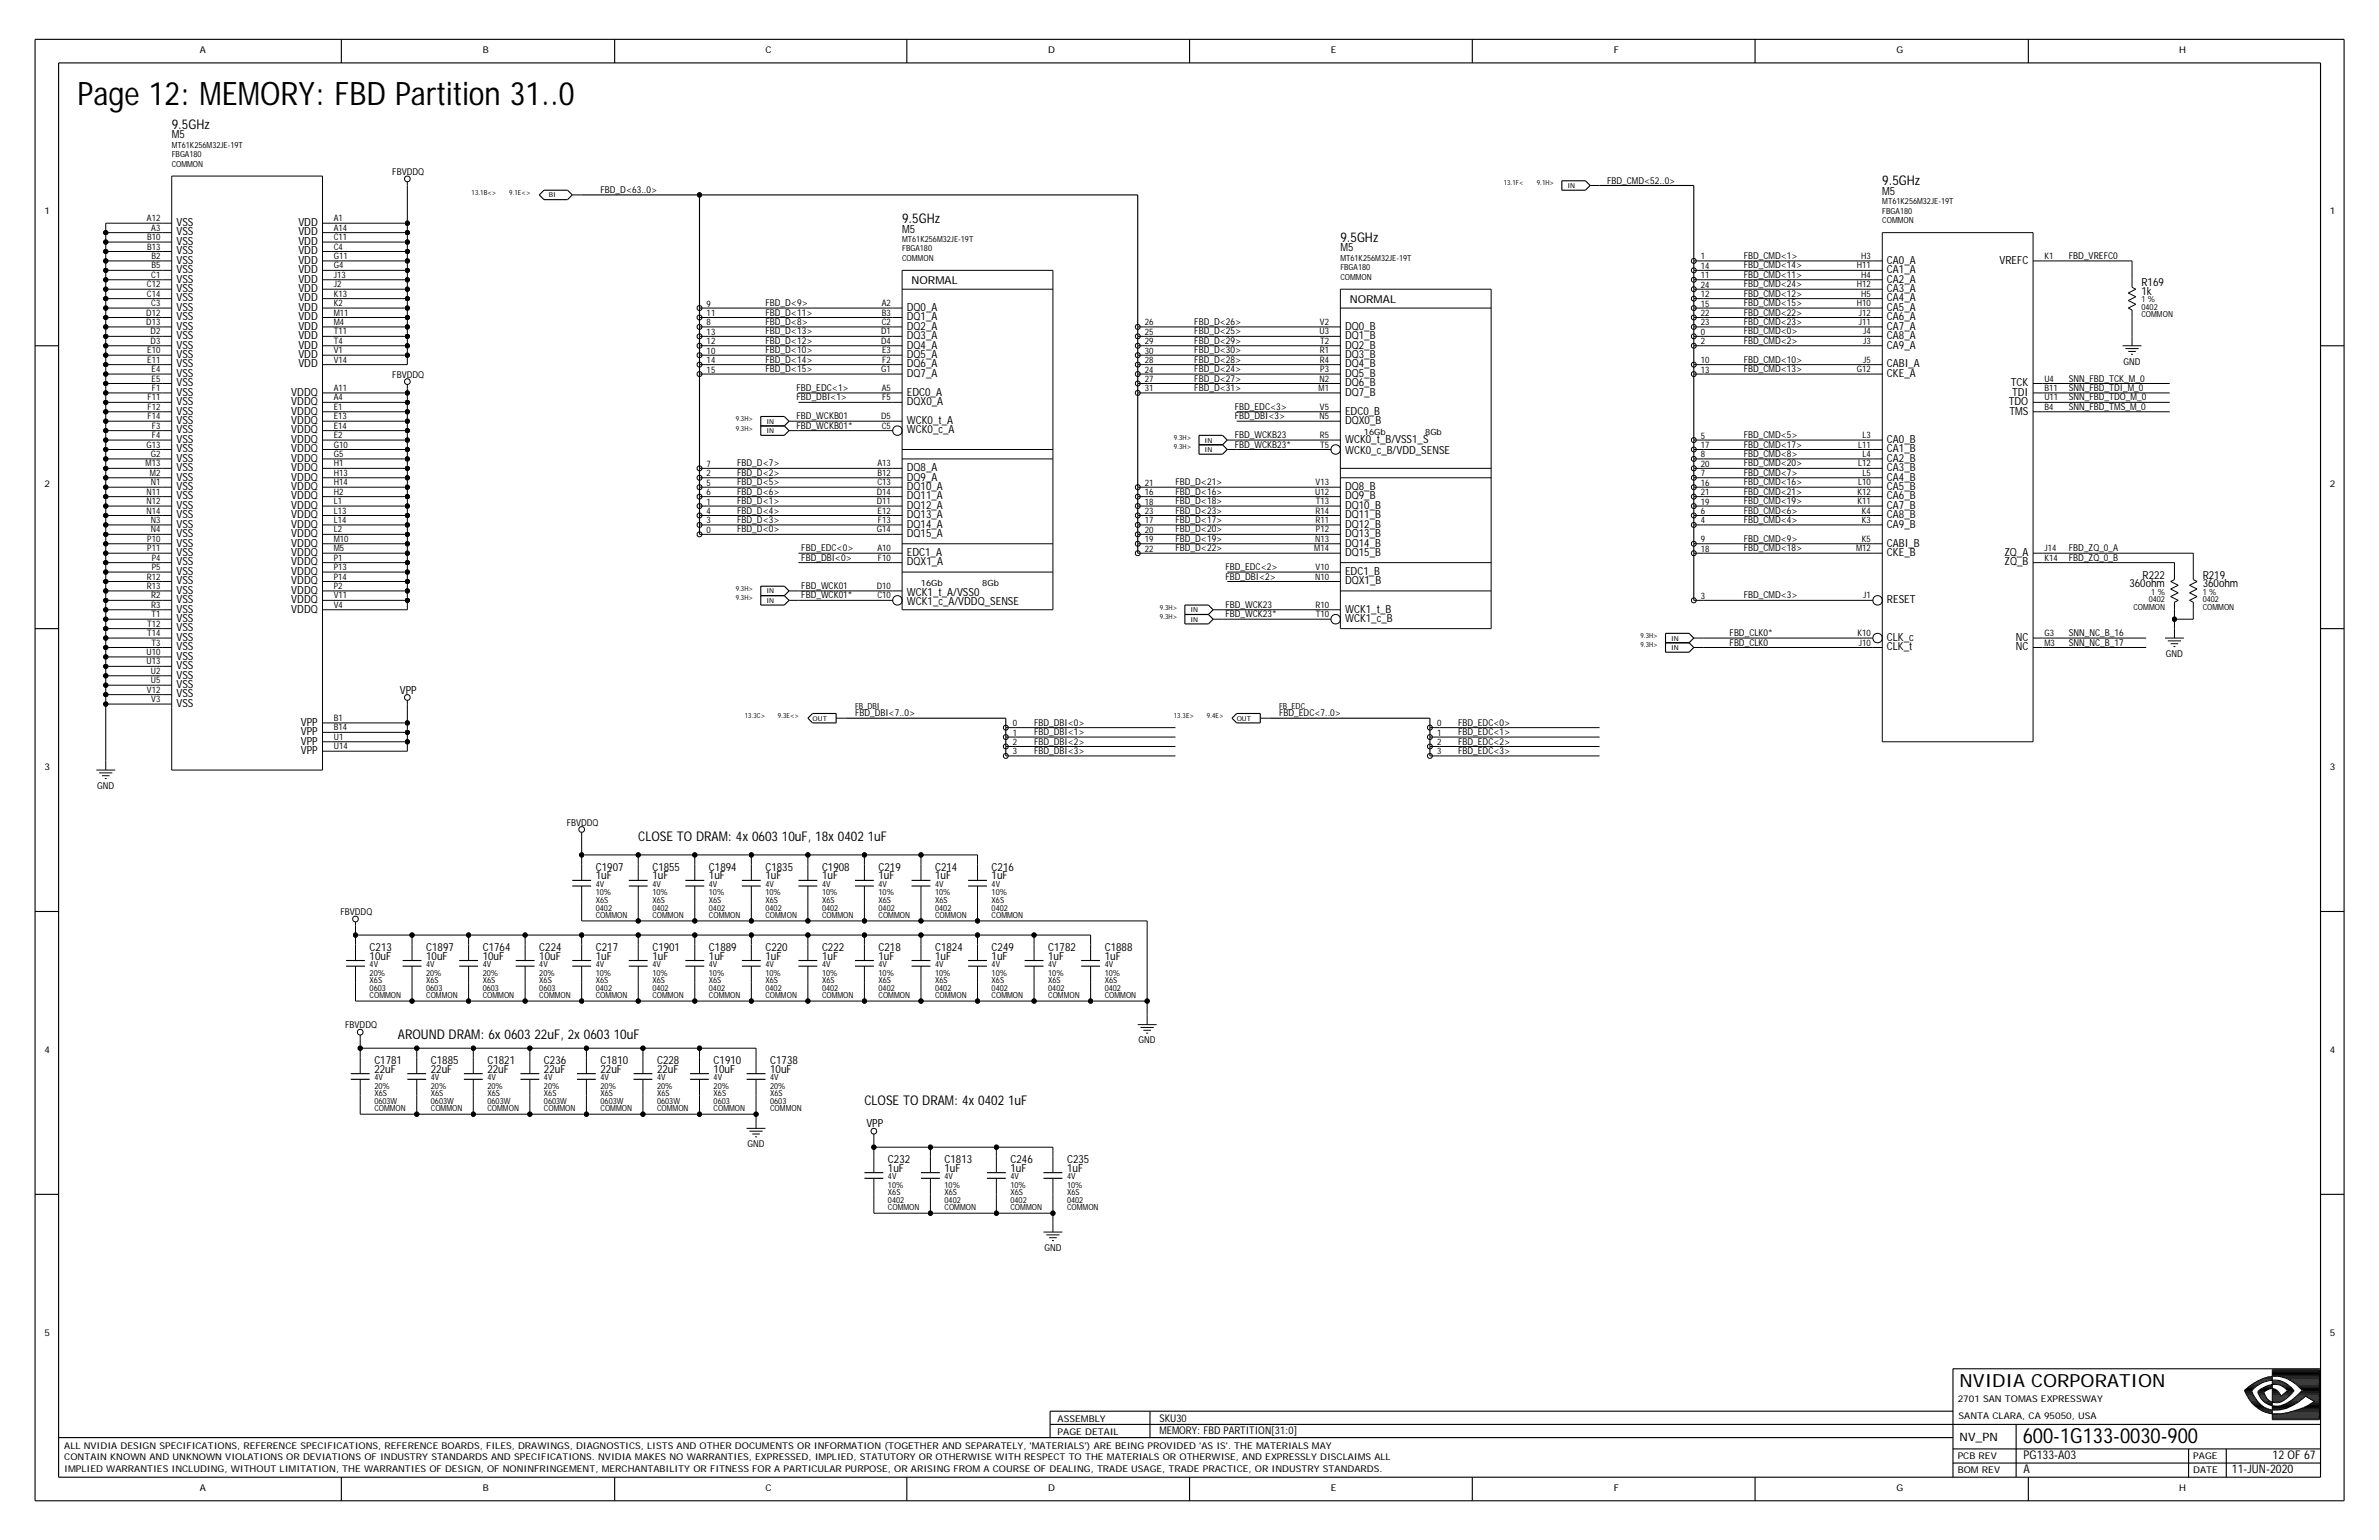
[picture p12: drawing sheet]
<svg xmlns="http://www.w3.org/2000/svg" width="432mm" height="279mm" viewBox="0 0 432 279" stroke-linecap="round" stroke-linejoin="round" font-family="sans-serif">
<defs><g id="words">
<text font-size="5.9" x="14.1" y="19.1">Page 12: MEMORY: FBD Partition 31..0</text>
<text font-size="3.8" x="367.1" y="261.8">600-1G133-0030-900</text>
<text font-size="3.3" x="355.7" y="251.6">NVIDIA CORPORATION</text>
<g font-size="2.4">
<text x="31.2" y="23.4">9.5GHz</text>
<text x="341.6" y="33.7">9.5GHz</text>
<text x="163.7" y="40.5">9.5GHz</text>
<text x="243.3" y="43.9">9.5GHz</text>
<text x="115.8" y="152.5">CLOSE TO DRAM: 4x 0603 10uF, 18x 0402 1uF</text>
<text x="72.2" y="188.5">AROUND DRAM: 6x 0603 22uF, 2x 0603 10uF</text>
<text x="156.9" y="200.4">CLOSE TO DRAM: 4x 0402 1uF</text>
</g>
<g font-size="2.2">
<text x="367.3" y="267.3">A</text>
<text x="367.3" y="264.8">PG133-A03</text>
<text x="405.1" y="267.3">11-JUN-2020</text>
<text x="412.5" y="264.8">12 OF 67</text>
</g>
<text font-size="2.1" x="355.7" y="261.5">NV_PN</text>
<g font-size="2">
<text x="31.2" y="25.1">M5</text>
<text x="341.6" y="35.4">M5</text>
<text x="32" y="41">VSS</text>
<text x="54.2" y="41">VDD</text>
<text x="32" y="47.9">VSS</text>
<text x="32" y="46.1">VSS</text>
<text x="32" y="44.4">VSS</text>
<text x="32" y="42.7">VSS</text>
<text x="54.2" y="47.9">VDD</text>
<text x="54.2" y="46.1">VDD</text>
<text x="54.2" y="44.4">VDD</text>
<text x="54.2" y="42.7">VDD</text>
<text x="163.7" y="42.2">M5</text>
<text x="243.3" y="45.6">M5</text>
<text x="342.5" y="47.9">CA0_A</text>
<text x="362.9" y="47.9">VREFC</text>
<text x="32" y="51.3">VSS</text>
<text x="32" y="49.6">VSS</text>
<text x="32" y="53">VSS</text>
<text x="54.2" y="53">VDD</text>
<text x="54.2" y="51.3">VDD</text>
<text x="54.2" y="49.6">VDD</text>
<text x="165.5" y="51.6">NORMAL</text>
<text x="342.5" y="51.3">CA2_A</text>
<text x="342.5" y="49.6">CA1_A</text>
<text x="342.5" y="53">CA3_A</text>
<text x="388.7" y="52">R169</text>
<text x="388.7" y="53.5">1k</text>
<text x="32" y="59.8">VSS</text>
<text x="32" y="58.1">VSS</text>
<text x="32" y="56.4">VSS</text>
<text x="32" y="54.7">VSS</text>
<text x="54.2" y="59.8">VDD</text>
<text x="54.2" y="58.1">VDD</text>
<text x="54.2" y="56.4">VDD</text>
<text x="54.2" y="54.7">VDD</text>
<text x="164.6" y="58.1">DQ1_A</text>
<text x="164.6" y="56.4">DQ0_A</text>
<text x="164.6" y="59.8">DQ2_A</text>
<text x="244.1" y="59.8">DQ0_B</text>
<text x="245" y="55">NORMAL</text>
<text x="342.5" y="59.8">CA7_A</text>
<text x="342.5" y="58.1">CA6_A</text>
<text x="342.5" y="56.4">CA5_A</text>
<text x="342.5" y="54.7">CA4_A</text>
<text x="32" y="65">VSS</text>
<text x="32" y="63.2">VSS</text>
<text x="32" y="61.5">VSS</text>
<text x="54.2" y="65">VDD</text>
<text x="54.2" y="63.2">VDD</text>
<text x="54.2" y="61.5">VDD</text>
<text x="164.6" y="65">DQ5_A</text>
<text x="164.6" y="63.2">DQ4_A</text>
<text x="164.6" y="61.5">DQ3_A</text>
<text x="244.1" y="65">DQ3_B</text>
<text x="244.1" y="63.2">DQ2_B</text>
<text x="244.1" y="61.5">DQ1_B</text>
<text x="342.5" y="63.2">CA9_A</text>
<text x="342.5" y="61.5">CA8_A</text>
<text x="32" y="71.8">VSS</text>
<text x="32" y="70.1">VSS</text>
<text x="32" y="66.7">VSS</text>
<text x="32" y="68.4">VSS</text>
<text x="52.9" y="71.8">VDDQ</text>
<text x="54.2" y="66.7">VDD</text>
<text x="164.6" y="68.4">DQ7_A</text>
<text x="164.6" y="66.7">DQ6_A</text>
<text x="164.6" y="71.8">EDC0_A</text>
<text x="244.1" y="70.1">DQ6_B</text>
<text x="244.1" y="71.8">DQ7_B</text>
<text x="244.1" y="68.4">DQ5_B</text>
<text x="244.1" y="66.7">DQ4_B</text>
<text x="342.5" y="66.7">CABI_A</text>
<text x="342.5" y="68.4">CKE_A</text>
<text x="365" y="70.1">TCK</text>
<text x="365.2" y="71.8">TDI</text>
<text x="32" y="76.9">VSS</text>
<text x="32" y="75.2">VSS</text>
<text x="32" y="73.5">VSS</text>
<text x="52.9" y="76.9">VDDQ</text>
<text x="52.9" y="75.2">VDDQ</text>
<text x="52.9" y="73.5">VDDQ</text>
<text x="164.6" y="73.5">DQX0_A</text>
<text x="164.6" y="76.9">WCK0_t_A</text>
<text x="244.1" y="75.2">EDC0_B</text>
<text x="244.1" y="76.9">DQX0_B</text>
<text x="364.6" y="73.5">TDO</text>
<text x="364.7" y="75.2">TMS</text>
<text x="32" y="83.8">VSS</text>
<text x="32" y="82.1">VSS</text>
<text x="32" y="80.4">VSS</text>
<text x="32" y="78.6">VSS</text>
<text x="52.9" y="83.8">VDDQ</text>
<text x="52.9" y="82.1">VDDQ</text>
<text x="52.9" y="80.4">VDDQ</text>
<text x="52.9" y="78.6">VDDQ</text>
<text x="164.6" y="78.6">WCK0_c_A</text>
<text x="244.1" y="80.4">WCK0_t_B/VSS1_S</text>
<text x="244.1" y="82.4">WCK0_c_B/VDD_SENSE</text>
<text x="342.5" y="80.4">CA0_B</text>
<text x="342.5" y="82.1">CA1_B</text>
<text x="342.5" y="83.8">CA2_B</text>
<text x="32" y="88.9">VSS</text>
<text x="32" y="87.2">VSS</text>
<text x="32" y="85.5">VSS</text>
<text x="52.9" y="88.9">VDDQ</text>
<text x="52.9" y="87.2">VDDQ</text>
<text x="52.9" y="85.5">VDDQ</text>
<text x="164.6" y="85.5">DQ8_A</text>
<text x="164.6" y="87.2">DQ9_A</text>
<text x="164.6" y="88.9">DQ10_A</text>
<text x="244.1" y="88.9">DQ8_B</text>
<text x="342.5" y="87.2">CA4_B</text>
<text x="342.5" y="88.9">CA5_B</text>
<text x="342.5" y="85.5">CA3_B</text>
<text x="32" y="95.7">VSS</text>
<text x="32" y="90.6">VSS</text>
<text x="32" y="92.3">VSS</text>
<text x="32" y="94">VSS</text>
<text x="52.9" y="94">VDDQ</text>
<text x="52.9" y="92.3">VDDQ</text>
<text x="52.9" y="90.6">VDDQ</text>
<text x="52.9" y="95.7">VDDQ</text>
<text x="164.6" y="95.7">DQ14_A</text>
<text x="164.6" y="94">DQ13_A</text>
<text x="164.6" y="92.3">DQ12_A</text>
<text x="164.6" y="90.6">DQ11_A</text>
<text x="244.1" y="95.7">DQ12_B</text>
<text x="244.1" y="94">DQ11_B</text>
<text x="244.1" y="92.3">DQ10_B</text>
<text x="244.1" y="90.6">DQ9_B</text>
<text x="342.5" y="95.7">CA9_B</text>
<text x="342.5" y="90.6">CA6_B</text>
<text x="342.5" y="94">CA8_B</text>
<text x="342.5" y="92.3">CA7_B</text>
<text x="32" y="100.9">VSS</text>
<text x="32" y="99.2">VSS</text>
<text x="32" y="97.5">VSS</text>
<text x="52.9" y="97.5">VDDQ</text>
<text x="52.9" y="100.9">VDDQ</text>
<text x="52.9" y="99.2">VDDQ</text>
<text x="164.6" y="97.5">DQ15_A</text>
<text x="164.6" y="100.9">EDC1_A</text>
<text x="244.1" y="100.9">DQ15_B</text>
<text x="244.1" y="97.5">DQ13_B</text>
<text x="244.1" y="99.2">DQ14_B</text>
<text x="342.5" y="99.2">CABI_B</text>
<text x="342.5" y="100.9">CKE_B</text>
<text x="363.8" y="100.9">ZQ_A</text>
<text x="32" y="107.7">VSS</text>
<text x="32" y="106">VSS</text>
<text x="32" y="104.3">VSS</text>
<text x="32" y="102.6">VSS</text>
<text x="52.9" y="107.7">VDDQ</text>
<text x="52.9" y="106">VDDQ</text>
<text x="52.9" y="104.3">VDDQ</text>
<text x="52.9" y="102.6">VDDQ</text>
<text x="164.6" y="102.6">DQX1_A</text>
<text x="244.1" y="104.3">EDC1_B</text>
<text x="244.1" y="106">DQX1_B</text>
<text x="363.8" y="102.6">ZQ_B</text>
<text x="386.5" y="106.5">360ohm</text>
<text x="388.9" y="105">R222</text>
<text x="399.8" y="105">R219</text>
<text x="399.8" y="106.5">360ohm</text>
<text x="32" y="112.9">VSS</text>
<text x="32" y="111.1">VSS</text>
<text x="32" y="109.4">VSS</text>
<text x="52.9" y="111.1">VDDQ</text>
<text x="52.9" y="109.4">VDDQ</text>
<text x="164.6" y="108.1">WCK1_t_A/VSS0</text>
<text x="164.6" y="109.8">WCK1_c_A/VDDQ_SENSE</text>
<text x="244.1" y="111.1">WCK1_t_B</text>
<text x="244.1" y="112.9">WCK1_c_B</text>
<text x="342.5" y="109.4">RESET</text>
<text x="32" y="119.7">VSS</text>
<text x="32" y="118">VSS</text>
<text x="32" y="116.3">VSS</text>
<text x="32" y="114.6">VSS</text>
<text x="342.5" y="116.3">CLK_c</text>
<text x="342.5" y="118">CLK_t</text>
<text x="365.9" y="118">NC</text>
<text x="365.9" y="116.3">NC</text>
<text x="32" y="124.8">VSS</text>
<text x="32" y="123.1">VSS</text>
<text x="32" y="121.4">VSS</text>
<text x="72.6" y="125.9">VPP</text>
<text x="32" y="128.3">VSS</text>
<text x="32" y="126.5">VSS</text>
<text x="54.6" y="131.7">VPP</text>
<text x="54.6" y="136.8">VPP</text>
<text x="54.6" y="135.1">VPP</text>
<text x="54.6" y="133.4">VPP</text>
<text x="108.1" y="158">C1907</text>
<text x="108.1" y="159.6">1uF</text>
<text x="118.4" y="158">C1855</text>
<text x="118.4" y="159.6">1uF</text>
<text x="128.7" y="158">C1894</text>
<text x="128.7" y="159.6">1uF</text>
<text x="138.9" y="158">C1835</text>
<text x="138.9" y="159.6">1uF</text>
<text x="149.2" y="158">C1908</text>
<text x="149.2" y="159.6">1uF</text>
<text x="159.5" y="158">C219</text>
<text x="159.5" y="159.6">1uF</text>
<text x="169.7" y="158">C214</text>
<text x="169.7" y="159.6">1uF</text>
<text x="180" y="158">C216</text>
<text x="180" y="159.6">1uF</text>
<text x="67.1" y="172.6">C213</text>
<text x="77.4" y="172.6">C1897</text>
<text x="87.6" y="172.6">C1764</text>
<text x="97.9" y="172.6">C224</text>
<text x="108.1" y="172.6">C217</text>
<text x="118.4" y="172.6">C1901</text>
<text x="128.7" y="172.6">C1889</text>
<text x="138.9" y="172.6">C220</text>
<text x="149.2" y="172.6">C222</text>
<text x="159.5" y="172.6">C218</text>
<text x="169.7" y="172.6">C1824</text>
<text x="180" y="172.6">C249</text>
<text x="190.3" y="172.6">C1782</text>
<text x="200.5" y="172.6">C1888</text>
<text x="67.1" y="174.1">10uF</text>
<text x="77.4" y="174.1">10uF</text>
<text x="87.6" y="174.1">10uF</text>
<text x="97.9" y="174.1">10uF</text>
<text x="108.1" y="174.1">1uF</text>
<text x="118.4" y="174.1">1uF</text>
<text x="128.7" y="174.1">1uF</text>
<text x="138.9" y="174.1">1uF</text>
<text x="149.2" y="174.1">1uF</text>
<text x="159.5" y="174.1">1uF</text>
<text x="169.7" y="174.1">1uF</text>
<text x="180" y="174.1">1uF</text>
<text x="190.3" y="174.1">1uF</text>
<text x="200.5" y="174.1">1uF</text>
<text x="67.9" y="193.1">C1781</text>
<text x="67.9" y="194.6">22uF</text>
<text x="78.2" y="193.1">C1885</text>
<text x="78.2" y="194.6">22uF</text>
<text x="88.5" y="193.1">C1821</text>
<text x="88.5" y="194.6">22uF</text>
<text x="98.7" y="193.1">C236</text>
<text x="98.7" y="194.6">22uF</text>
<text x="109" y="193.1">C1810</text>
<text x="109" y="194.6">22uF</text>
<text x="119.3" y="193.1">C228</text>
<text x="119.3" y="194.6">22uF</text>
<text x="129.5" y="193.1">C1910</text>
<text x="129.5" y="194.6">10uF</text>
<text x="139.8" y="193.1">C1738</text>
<text x="139.8" y="194.6">10uF</text>
<text x="157.2" y="204.5">VPP</text>
<text x="161.2" y="211">C232</text>
<text x="161.2" y="212.6">1uF</text>
<text x="171.4" y="211">C1813</text>
<text x="171.4" y="212.6">1uF</text>
<text x="183.4" y="211">C246</text>
<text x="183.4" y="212.6">1uF</text>
<text x="193.7" y="211">C235</text>
<text x="193.7" y="212.6">1uF</text>
</g>
<g font-size="1.9">
<text x="210.4" y="257.9">SKU30</text>
<text x="210.4" y="260.1">MEMORY: FBD PARTITION[31:0]</text>
</g>
<g font-size="1.7">
<text x="36.3" y="9.7">A</text>
<text x="87.6" y="9.7">B</text>
<text x="138.9" y="9.7">C</text>
<text x="190.3" y="9.7">D</text>
<text x="241.6" y="9.7">E</text>
<text x="292.9" y="9.7">F</text>
<text x="344.2" y="9.7">G</text>
<text x="395.5" y="9.7">H</text>
<text x="71.2" y="31.8">FBVDDQ</text>
<text x="109" y="35">FBD_D&lt;63..0&gt;</text>
<text x="291.7" y="33.3">FBD_CMD&lt;52..0&gt;</text>
<text x="8.1" y="38.8">1</text>
<text x="422.9" y="38.8">1</text>
<text x="316.5" y="47">FBD_CMD&lt;1&gt;</text>
<text x="375.5" y="47">FBD_VREFC0</text>
<text x="316.5" y="53.8">FBD_CMD&lt;12&gt;</text>
<text x="316.5" y="50.4">FBD_CMD&lt;11&gt;</text>
<text x="316.5" y="48.7">FBD_CMD&lt;14&gt;</text>
<text x="316.5" y="52.1">FBD_CMD&lt;24&gt;</text>
<text x="138.9" y="57.3">FBD_D&lt;11&gt;</text>
<text x="138.9" y="55.5">FBD_D&lt;9&gt;</text>
<text x="138.9" y="59">FBD_D&lt;8&gt;</text>
<text x="216.8" y="59">FBD_D&lt;26&gt;</text>
<text x="316.5" y="59">FBD_CMD&lt;23&gt;</text>
<text x="316.5" y="57.3">FBD_CMD&lt;22&gt;</text>
<text x="316.5" y="55.5">FBD_CMD&lt;15&gt;</text>
<text x="138.9" y="64.1">FBD_D&lt;10&gt;</text>
<text x="138.9" y="65.8">FBD_D&lt;14&gt;</text>
<text x="138.9" y="62.4">FBD_D&lt;12&gt;</text>
<text x="138.9" y="60.7">FBD_D&lt;13&gt;</text>
<text x="216.8" y="65.8">FBD_D&lt;28&gt;</text>
<text x="216.8" y="64.1">FBD_D&lt;30&gt;</text>
<text x="216.8" y="62.4">FBD_D&lt;29&gt;</text>
<text x="216.8" y="60.7">FBD_D&lt;25&gt;</text>
<text x="316.5" y="65.8">FBD_CMD&lt;10&gt;</text>
<text x="316.5" y="62.4">FBD_CMD&lt;2&gt;</text>
<text x="316.5" y="60.7">FBD_CMD&lt;0&gt;</text>
<text x="71.2" y="68.6">FBVDDQ</text>
<text x="138.9" y="67.5">FBD_D&lt;15&gt;</text>
<text x="144.6" y="70.9">FBD_EDC&lt;1&gt;</text>
<text x="216.8" y="69.2">FBD_D&lt;27&gt;</text>
<text x="216.8" y="70.9">FBD_D&lt;31&gt;</text>
<text x="216.8" y="67.5">FBD_D&lt;24&gt;</text>
<text x="316.5" y="67.5">FBD_CMD&lt;13&gt;</text>
<text x="375.5" y="69.2">SNN_FBD_TCK_M_0</text>
<text x="375.5" y="70.9">SNN_FBD_TDI_M_0</text>
<text x="385.4" y="66.2">GND</text>
<text x="144.6" y="72.7">FBD_DBI&lt;1&gt;</text>
<text x="144.6" y="77.8">FBD_WCKB01*</text>
<text x="144.6" y="76.1">FBD_WCKB01</text>
<text x="224.1" y="74.4">FBD_EDC&lt;3&gt;</text>
<text x="224.1" y="76.1">FBD_DBI&lt;3&gt;</text>
<text x="375.5" y="72.7">SNN_FBD_TDO_M_0</text>
<text x="375.5" y="74.4">SNN_FBD_TMS_M_0</text>
<text x="224.1" y="79.5">FBD_WCKB23</text>
<text x="224.1" y="81.2">FBD_WCKB23*</text>
<text x="316.5" y="79.5">FBD_CMD&lt;5&gt;</text>
<text x="316.5" y="81.2">FBD_CMD&lt;17&gt;</text>
<text x="316.5" y="82.9">FBD_CMD&lt;8&gt;</text>
<text x="8.1" y="88.4">2</text>
<text x="133.8" y="84.6">FBD_D&lt;7&gt;</text>
<text x="133.8" y="86.3">FBD_D&lt;2&gt;</text>
<text x="133.8" y="89.8">FBD_D&lt;6&gt;</text>
<text x="133.8" y="88.1">FBD_D&lt;5&gt;</text>
<text x="213.3" y="89.8">FBD_D&lt;16&gt;</text>
<text x="213.3" y="88.1">FBD_D&lt;21&gt;</text>
<text x="316.5" y="86.3">FBD_CMD&lt;7&gt;</text>
<text x="316.5" y="88.1">FBD_CMD&lt;16&gt;</text>
<text x="316.5" y="89.8">FBD_CMD&lt;21&gt;</text>
<text x="316.5" y="84.6">FBD_CMD&lt;20&gt;</text>
<text x="422.9" y="88.4">2</text>
<text x="133.8" y="94.9">FBD_D&lt;3&gt;</text>
<text x="133.8" y="93.2">FBD_D&lt;4&gt;</text>
<text x="133.8" y="91.5">FBD_D&lt;1&gt;</text>
<text x="213.3" y="94.9">FBD_D&lt;17&gt;</text>
<text x="213.3" y="93.2">FBD_D&lt;23&gt;</text>
<text x="213.3" y="91.5">FBD_D&lt;18&gt;</text>
<text x="316.5" y="94.9">FBD_CMD&lt;4&gt;</text>
<text x="316.5" y="93.2">FBD_CMD&lt;6&gt;</text>
<text x="316.5" y="91.5">FBD_CMD&lt;19&gt;</text>
<text x="133.8" y="96.6">FBD_D&lt;0&gt;</text>
<text x="145.4" y="100">FBD_EDC&lt;0&gt;</text>
<text x="145.4" y="101.7">FBD_DBI&lt;0&gt;</text>
<text x="213.3" y="100">FBD_D&lt;22&gt;</text>
<text x="213.3" y="96.6">FBD_D&lt;20&gt;</text>
<text x="213.3" y="98.3">FBD_D&lt;19&gt;</text>
<text x="316.5" y="98.3">FBD_CMD&lt;9&gt;</text>
<text x="316.5" y="100">FBD_CMD&lt;18&gt;</text>
<text x="375.5" y="100">FBD_ZQ_0_A</text>
<text x="375.5" y="101.7">FBD_ZQ_0_B</text>
<text x="145.4" y="106.9">FBD_WCK01</text>
<text x="222.4" y="103.4">FBD_EDC&lt;2&gt;</text>
<text x="222.4" y="105.2">FBD_DBI&lt;2&gt;</text>
<text x="145.4" y="108.6">FBD_WCK01*</text>
<text x="222.4" y="110.3">FBD_WCK23</text>
<text x="222.4" y="112">FBD_WCK23*</text>
<text x="316.5" y="108.6">FBD_CMD&lt;3&gt;</text>
<text x="313.9" y="115.4">FBD_CLK0*</text>
<text x="313.9" y="117.1">FBD_CLK0</text>
<text x="375.5" y="117.1">SNN_NC_B_17</text>
<text x="375.5" y="115.4">SNN_NC_B_16</text>
<text x="393.1" y="119.2">GND</text>
<text x="155.2" y="130">FBD_DBI&lt;7..0&gt;</text>
<text x="187.7" y="131.7">FBD_DBI&lt;0&gt;</text>
<text x="232.2" y="130">FBD_EDC&lt;7..0&gt;</text>
<text x="264.7" y="131.7">FBD_EDC&lt;0&gt;</text>
<text x="187.7" y="136.8">FBD_DBI&lt;3&gt;</text>
<text x="187.7" y="135.1">FBD_DBI&lt;2&gt;</text>
<text x="187.7" y="133.4">FBD_DBI&lt;1&gt;</text>
<text x="264.7" y="135.1">FBD_EDC&lt;2&gt;</text>
<text x="264.7" y="136.8">FBD_EDC&lt;3&gt;</text>
<text x="264.7" y="133.4">FBD_EDC&lt;1&gt;</text>
<text x="8.1" y="139.7">3</text>
<text x="17.6" y="143.1">GND</text>
<text x="422.9" y="139.7">3</text>
<text x="102.9" y="149.8">FBVDDQ</text>
<text x="61.8" y="166.1">FBVDDQ</text>
<text x="8.1" y="191">4</text>
<text x="62.7" y="186.6">FBVDDQ</text>
<text x="206.7" y="189.3">GND</text>
<text x="422.9" y="191">4</text>
<text x="135.7" y="208.1">GND</text>
<text x="189.6" y="227">GND</text>
<text x="8.1" y="242.3">5</text>
<text x="422.9" y="242.3">5</text>
<text x="192" y="257.9">ASSEMBLY</text>
<text x="355.3" y="254.3">2701 SAN TOMAS EXPRESSWAY</text>
<text x="355.5" y="257.4">SANTA CLARA, CA 95050, USA</text>
<text x="11.7" y="262.9">ALL NVIDIA DESIGN SPECIFICATIONS, REFERENCE SPECIFICATIONS, REFERENCE BOARDS, FILES, DRAWINGS, DIAGNOSTICS, LISTS AND OTHER DOCUMENTS OR INFORMATION (TOGETHER AND SEPARATELY, 'MATERIALS') ARE BEING PROVIDED 'AS IS'. THE MATERIALS MAY</text>
<text x="192" y="260.3">PAGE DETAIL</text>
<text x="11.7" y="264.9">CONTAIN KNOWN AND UNKNOWN VIOLATIONS OR DEVIATIONS OF INDUSTRY STANDARDS AND SPECIFICATIONS. NVIDIA MAKES NO WARRANTIES, EXPRESSED, IMPLIED, STATUTORY OR OTHERWISE WITH RESPECT TO THE MATERIALS OR OTHERWISE, AND EXPRESSLY DISCLAIMS ALL</text>
<text x="11.7" y="267.2">IMPLIED WARRANTIES INCLUDING, WITHOUT LIMITATION, THE WARRANTIES OF DESIGN, OF NONINFRINGEMENT, MERCHANTABILITY OR FITNESS FOR A PARTICULAR PURPOSE, OR ARISING FROM A COURSE OF DEALING, TRADE USAGE, TRADE PRACTICE, OR INDUSTRY STANDARDS.</text>
<text x="355.3" y="267.3">BOM REV</text>
<text x="355.3" y="264.8">PCB REV</text>
<text x="398.1" y="264.8">PAGE</text>
<text x="398.1" y="267.3">DATE</text>
<text x="36.3" y="270.6">A</text>
<text x="87.6" y="270.6">B</text>
<text x="138.9" y="270.6">C</text>
<text x="190.3" y="270.6">D</text>
<text x="241.6" y="270.6">E</text>
<text x="292.9" y="270.6">F</text>
<text x="344.2" y="270.6">G</text>
<text x="395.5" y="270.6">H</text>
</g>
<g font-size="1.6">
<text x="26.7" y="40.2">A12</text>
<text x="27.5" y="41.9">A3</text>
<text x="60.6" y="41.9">A14</text>
<text x="60.6" y="40.2">A1</text>
<text x="26.7" y="45.3">B13</text>
<text x="26.7" y="43.6">B10</text>
<text x="27.5" y="47">B2</text>
<text x="60.6" y="47">G11</text>
<text x="60.6" y="45.3">C4</text>
<text x="60.6" y="43.6">C11</text>
<text x="308.7" y="47.1">1</text>
<text x="337.8" y="47">H3</text>
<text x="371.1" y="47">K1</text>
<text x="26.7" y="53.8">C14</text>
<text x="26.7" y="52.1">C12</text>
<text x="27.5" y="50.4">C1</text>
<text x="27.5" y="48.7">B5</text>
<text x="60.6" y="53.8">K13</text>
<text x="60.6" y="52.1">J2</text>
<text x="60.6" y="50.4">J13</text>
<text x="60.6" y="48.7">G4</text>
<text x="308.7" y="53.9">12</text>
<text x="308.7" y="52.2">24</text>
<text x="308.7" y="50.5">11</text>
<text x="308.7" y="48.8">14</text>
<text x="337" y="52.1">H12</text>
<text x="337" y="48.7">H11</text>
<text x="337.8" y="53.8">H5</text>
<text x="337.8" y="50.4">H4</text>
<text x="26.6" y="59">D13</text>
<text x="26.6" y="57.3">D12</text>
<text x="27.5" y="55.5">C3</text>
<text x="60.6" y="59">M4</text>
<text x="60.6" y="57.3">M11</text>
<text x="60.6" y="55.5">K2</text>
<text x="128.3" y="59">8</text>
<text x="128.3" y="55.6">9</text>
<text x="128.3" y="57.3">11</text>
<text x="160" y="59">C2</text>
<text x="160" y="55.5">A2</text>
<text x="160" y="57.3">B3</text>
<text x="207.8" y="59">26</text>
<text x="239.6" y="59">V2</text>
<text x="308.7" y="59">23</text>
<text x="308.7" y="57.3">22</text>
<text x="308.7" y="55.6">15</text>
<text x="337" y="55.5">H10</text>
<text x="337.4" y="59">J11</text>
<text x="337.4" y="57.3">J12</text>
<text x="26.7" y="65.8">E11</text>
<text x="26.7" y="64.1">E10</text>
<text x="27.3" y="62.4">D3</text>
<text x="27.3" y="60.7">D2</text>
<text x="60.6" y="65.8">V14</text>
<text x="60.6" y="64.1">V1</text>
<text x="60.6" y="62.4">T4</text>
<text x="60.6" y="60.7">T11</text>
<text x="128.3" y="65.9">14</text>
<text x="128.3" y="64.2">10</text>
<text x="128.3" y="60.7">13</text>
<text x="128.3" y="62.5">12</text>
<text x="159.9" y="62.4">D4</text>
<text x="159.9" y="60.7">D1</text>
<text x="160.1" y="64.1">E3</text>
<text x="160.1" y="65.8">F2</text>
<text x="207.8" y="60.7">25</text>
<text x="207.8" y="62.5">29</text>
<text x="207.8" y="65.9">28</text>
<text x="207.8" y="64.2">30</text>
<text x="239.5" y="60.7">U3</text>
<text x="239.5" y="65.8">R4</text>
<text x="239.5" y="64.1">R1</text>
<text x="239.6" y="62.4">T2</text>
<text x="308.7" y="65.9">10</text>
<text x="308.7" y="62.5">2</text>
<text x="308.7" y="60.7">0</text>
<text x="338.2" y="65.8">J5</text>
<text x="338.2" y="62.4">J3</text>
<text x="338.2" y="60.7">J4</text>
<text x="27.5" y="69.2">E5</text>
<text x="27.5" y="67.5">E4</text>
<text x="27.6" y="70.9">F1</text>
<text x="60.6" y="70.9">A11</text>
<text x="128.3" y="67.6">15</text>
<text x="159.9" y="67.5">G1</text>
<text x="160" y="70.9">A5</text>
<text x="207.8" y="71">31</text>
<text x="207.8" y="67.6">24</text>
<text x="207.8" y="69.3">27</text>
<text x="239.3" y="70.9">M1</text>
<text x="239.5" y="69.2">N2</text>
<text x="239.6" y="67.5">P3</text>
<text x="308.7" y="67.6">13</text>
<text x="337" y="67.5">G12</text>
<text x="371.1" y="70.9">B11</text>
<text x="371.1" y="69.2">U4</text>
<text x="26.8" y="76.1">F14</text>
<text x="26.8" y="74.4">F12</text>
<text x="26.8" y="72.7">F11</text>
<text x="27.6" y="77.8">F3</text>
<text x="60.6" y="77.8">E14</text>
<text x="60.6" y="76.1">E13</text>
<text x="60.6" y="74.4">E1</text>
<text x="60.6" y="72.7">A4</text>
<text x="159.9" y="76.1">D5</text>
<text x="160" y="77.8">C5</text>
<text x="160.1" y="72.7">F5</text>
<text x="239.5" y="76.1">N5</text>
<text x="239.6" y="74.4">V5</text>
<text x="371.1" y="74.4">B4</text>
<text x="371.1" y="72.7">U11</text>
<text x="26.6" y="81.2">G13</text>
<text x="27.4" y="82.9">G2</text>
<text x="27.6" y="79.5">F4</text>
<text x="60.6" y="82.9">G5</text>
<text x="60.6" y="81.2">G10</text>
<text x="60.6" y="79.5">E2</text>
<text x="239.5" y="79.5">R5</text>
<text x="239.6" y="81.2">T5</text>
<text x="247.6" y="79">16Gb</text>
<text x="258.7" y="79">8Gb</text>
<text x="308.7" y="83">8</text>
<text x="308.7" y="81.3">17</text>
<text x="308.7" y="79.6">5</text>
<text x="337.3" y="81.2">L11</text>
<text x="338.1" y="82.9">L4</text>
<text x="338.1" y="79.5">L3</text>
<text x="26.4" y="84.6">M13</text>
<text x="26.6" y="89.8">N11</text>
<text x="27.2" y="86.3">M2</text>
<text x="27.4" y="88.1">N1</text>
<text x="60.6" y="89.8">H2</text>
<text x="60.6" y="88.1">H14</text>
<text x="60.6" y="86.3">H13</text>
<text x="60.6" y="84.6">H1</text>
<text x="128.3" y="88.1">5</text>
<text x="128.3" y="86.4">2</text>
<text x="128.3" y="84.7">7</text>
<text x="128.3" y="89.8">6</text>
<text x="159.1" y="89.8">D14</text>
<text x="159.2" y="88.1">C13</text>
<text x="159.2" y="84.6">A13</text>
<text x="159.3" y="86.3">B12</text>
<text x="207.8" y="88.1">21</text>
<text x="207.8" y="89.8">16</text>
<text x="238.7" y="89.8">U12</text>
<text x="238.8" y="88.1">V13</text>
<text x="308.7" y="89.8">21</text>
<text x="308.7" y="88.1">16</text>
<text x="308.7" y="86.4">7</text>
<text x="308.7" y="84.7">20</text>
<text x="337.2" y="89.8">K12</text>
<text x="337.3" y="88.1">L10</text>
<text x="337.3" y="84.6">L12</text>
<text x="338.1" y="86.3">L5</text>
<text x="26.6" y="93.2">N14</text>
<text x="26.6" y="91.5">N12</text>
<text x="27.4" y="94.9">N3</text>
<text x="60.6" y="94.9">L14</text>
<text x="60.6" y="93.2">L13</text>
<text x="60.6" y="91.5">L1</text>
<text x="128.3" y="91.5">1</text>
<text x="128.3" y="95">3</text>
<text x="128.3" y="93.3">4</text>
<text x="159.1" y="91.5">D11</text>
<text x="159.3" y="93.2">E12</text>
<text x="159.4" y="94.9">F13</text>
<text x="207.8" y="91.5">18</text>
<text x="207.8" y="93.3">23</text>
<text x="207.8" y="95">17</text>
<text x="238.8" y="94.9">R11</text>
<text x="238.8" y="93.2">R14</text>
<text x="238.8" y="91.5">T13</text>
<text x="308.7" y="95">4</text>
<text x="308.7" y="93.3">6</text>
<text x="308.7" y="91.5">19</text>
<text x="337.2" y="91.5">K11</text>
<text x="338" y="94.9">K3</text>
<text x="338" y="93.2">K4</text>
<text x="26.7" y="100">P11</text>
<text x="26.7" y="98.3">P10</text>
<text x="27.4" y="96.6">N4</text>
<text x="27.5" y="101.7">P4</text>
<text x="60.6" y="101.7">P1</text>
<text x="60.6" y="100">M5</text>
<text x="60.6" y="98.3">M10</text>
<text x="60.6" y="96.6">L2</text>
<text x="128.3" y="96.7">0</text>
<text x="159.1" y="96.6">G14</text>
<text x="159.2" y="100">A10</text>
<text x="159.4" y="101.7">F10</text>
<text x="207.8" y="100.1">22</text>
<text x="207.8" y="98.4">19</text>
<text x="207.8" y="96.7">20</text>
<text x="238.5" y="100">M14</text>
<text x="238.7" y="98.3">N13</text>
<text x="238.9" y="96.6">P12</text>
<text x="308.7" y="100.1">18</text>
<text x="308.7" y="98.4">9</text>
<text x="336.9" y="100">M12</text>
<text x="338" y="98.3">K5</text>
<text x="371.1" y="101.7">K14</text>
<text x="371.1" y="100">J14</text>
<text x="26.6" y="106.9">R13</text>
<text x="26.6" y="105.2">R12</text>
<text x="27.5" y="103.4">P5</text>
<text x="60.6" y="106.9">P2</text>
<text x="60.6" y="105.2">P14</text>
<text x="60.6" y="103.4">P13</text>
<text x="159.1" y="106.9">D10</text>
<text x="167.2" y="106.4">16Gb</text>
<text x="178.3" y="106.4">8Gb</text>
<text x="238.7" y="105.2">N10</text>
<text x="238.8" y="103.4">V10</text>
<text x="26.7" y="113.7">T12</text>
<text x="27.4" y="110.3">R3</text>
<text x="27.4" y="108.6">R2</text>
<text x="27.5" y="112">T1</text>
<text x="60.6" y="110.3">V4</text>
<text x="60.6" y="108.6">V11</text>
<text x="159.2" y="108.6">C10</text>
<text x="238.8" y="110.3">R10</text>
<text x="238.8" y="112">T10</text>
<text x="308.7" y="108.6">3</text>
<text x="338.2" y="108.6">J1</text>
<text x="26.6" y="118.8">U10</text>
<text x="26.7" y="115.4">T14</text>
<text x="27.5" y="117.1">T3</text>
<text x="337.2" y="115.4">K10</text>
<text x="337.4" y="117.1">J10</text>
<text x="371.1" y="117.1">M3</text>
<text x="371.1" y="115.4">G3</text>
<text x="26.6" y="120.6">U13</text>
<text x="26.7" y="125.7">V12</text>
<text x="27.4" y="124">U5</text>
<text x="27.4" y="122.3">U2</text>
<text x="27.5" y="127.4">V3</text>
<text x="60.6" y="130.8">B1</text>
<text x="183.9" y="131.7">0</text>
<text x="260.8" y="131.7">0</text>
<text x="60.6" y="135.9">U14</text>
<text x="60.6" y="134.2">U1</text>
<text x="60.6" y="132.5">B14</text>
<text x="183.9" y="136.9">3</text>
<text x="183.9" y="135.2">2</text>
<text x="183.9" y="133.5">1</text>
<text x="260.8" y="136.9">3</text>
<text x="260.8" y="135.2">2</text>
<text x="260.8" y="133.5">1</text>
</g>
<g font-size="1.5">
<text x="31.2" y="26.8">MT61K256M32JE-19T</text>
<text x="31.2" y="28.5">FBGA180</text>
<text x="31.2" y="30.2">COMMON</text>
<text x="341.6" y="37.1">MT61K256M32JE-19T</text>
<text x="341.6" y="38.8">FBGA180</text>
<text x="341.6" y="40.5">COMMON</text>
<text x="163.7" y="43.9">MT61K256M32JE-19T</text>
<text x="163.7" y="45.6">FBGA180</text>
<text x="163.7" y="47.3">COMMON</text>
<text x="243.3" y="47.3">MT61K256M32JE-19T</text>
<text x="243.3" y="50.8">COMMON</text>
<text x="243.3" y="49">FBGA180</text>
<text x="388.7" y="56.2">0402</text>
<text x="388.7" y="54.9">1 %</text>
<text x="388.7" y="57.6">COMMON</text>
<text x="390.5" y="107.9">1 %</text>
<text x="399.8" y="107.9">1 %</text>
<text x="387.2" y="110.6">COMMON</text>
<text x="390" y="109.3">0402</text>
<text x="399.8" y="110.6">COMMON</text>
<text x="399.8" y="109.3">0402</text>
<text x="155.2" y="128.6">FB_DBI</text>
<text x="232.2" y="128.6">FB_EDC</text>
<text x="108.1" y="160.9">4V</text>
<text x="118.4" y="160.9">4V</text>
<text x="128.7" y="160.9">4V</text>
<text x="138.9" y="160.9">4V</text>
<text x="149.2" y="160.9">4V</text>
<text x="159.5" y="160.9">4V</text>
<text x="169.7" y="160.9">4V</text>
<text x="180" y="160.9">4V</text>
<text x="108.1" y="166.6">COMMON</text>
<text x="108.1" y="165.2">0402</text>
<text x="108.1" y="163.8">X6S</text>
<text x="108.1" y="162.5">10%</text>
<text x="118.4" y="163.8">X6S</text>
<text x="118.4" y="162.5">10%</text>
<text x="118.4" y="165.2">0402</text>
<text x="118.4" y="166.6">COMMON</text>
<text x="128.7" y="163.8">X6S</text>
<text x="128.7" y="165.2">0402</text>
<text x="128.7" y="166.6">COMMON</text>
<text x="128.7" y="162.5">10%</text>
<text x="138.9" y="166.6">COMMON</text>
<text x="138.9" y="163.8">X6S</text>
<text x="138.9" y="165.2">0402</text>
<text x="138.9" y="162.5">10%</text>
<text x="149.2" y="162.5">10%</text>
<text x="149.2" y="163.8">X6S</text>
<text x="149.2" y="165.2">0402</text>
<text x="149.2" y="166.6">COMMON</text>
<text x="159.5" y="166.6">COMMON</text>
<text x="159.5" y="163.8">X6S</text>
<text x="159.5" y="165.2">0402</text>
<text x="159.5" y="162.5">10%</text>
<text x="169.7" y="162.5">10%</text>
<text x="169.7" y="163.8">X6S</text>
<text x="169.7" y="165.2">0402</text>
<text x="169.7" y="166.6">COMMON</text>
<text x="180" y="162.5">10%</text>
<text x="180" y="165.2">0402</text>
<text x="180" y="166.6">COMMON</text>
<text x="180" y="163.8">X6S</text>
<text x="67.1" y="177">20%</text>
<text x="67.1" y="175.5">4V</text>
<text x="67.1" y="179.7">0603</text>
<text x="67.1" y="178.4">X6S</text>
<text x="77.4" y="177">20%</text>
<text x="77.4" y="175.5">4V</text>
<text x="77.4" y="179.7">0603</text>
<text x="77.4" y="178.4">X6S</text>
<text x="87.6" y="178.4">X6S</text>
<text x="87.6" y="179.7">0603</text>
<text x="87.6" y="177">20%</text>
<text x="87.6" y="175.5">4V</text>
<text x="97.9" y="175.5">4V</text>
<text x="97.9" y="177">20%</text>
<text x="97.9" y="179.7">0603</text>
<text x="97.9" y="178.4">X6S</text>
<text x="108.1" y="178.4">X6S</text>
<text x="108.1" y="175.5">4V</text>
<text x="108.1" y="177">10%</text>
<text x="108.1" y="179.7">0402</text>
<text x="118.4" y="175.5">4V</text>
<text x="118.4" y="177">10%</text>
<text x="118.4" y="179.7">0402</text>
<text x="118.4" y="178.4">X6S</text>
<text x="128.7" y="177">10%</text>
<text x="128.7" y="175.5">4V</text>
<text x="128.7" y="179.7">0402</text>
<text x="128.7" y="178.4">X6S</text>
<text x="138.9" y="177">10%</text>
<text x="138.9" y="179.7">0402</text>
<text x="138.9" y="178.4">X6S</text>
<text x="138.9" y="175.5">4V</text>
<text x="149.2" y="179.7">0402</text>
<text x="149.2" y="175.5">4V</text>
<text x="149.2" y="177">10%</text>
<text x="149.2" y="178.4">X6S</text>
<text x="159.5" y="179.7">0402</text>
<text x="159.5" y="177">10%</text>
<text x="159.5" y="178.4">X6S</text>
<text x="159.5" y="175.5">4V</text>
<text x="169.7" y="178.4">X6S</text>
<text x="169.7" y="179.7">0402</text>
<text x="169.7" y="177">10%</text>
<text x="169.7" y="175.5">4V</text>
<text x="180" y="175.5">4V</text>
<text x="180" y="177">10%</text>
<text x="180" y="179.7">0402</text>
<text x="180" y="178.4">X6S</text>
<text x="190.3" y="178.4">X6S</text>
<text x="190.3" y="179.7">0402</text>
<text x="190.3" y="175.5">4V</text>
<text x="190.3" y="177">10%</text>
<text x="200.5" y="177">10%</text>
<text x="200.5" y="175.5">4V</text>
<text x="200.5" y="179.7">0402</text>
<text x="200.5" y="178.4">X6S</text>
<text x="67.1" y="181.1">COMMON</text>
<text x="77.4" y="181.1">COMMON</text>
<text x="87.6" y="181.1">COMMON</text>
<text x="97.9" y="181.1">COMMON</text>
<text x="108.1" y="181.1">COMMON</text>
<text x="118.4" y="181.1">COMMON</text>
<text x="128.7" y="181.1">COMMON</text>
<text x="138.9" y="181.1">COMMON</text>
<text x="149.2" y="181.1">COMMON</text>
<text x="159.5" y="181.1">COMMON</text>
<text x="169.7" y="181.1">COMMON</text>
<text x="180" y="181.1">COMMON</text>
<text x="190.3" y="181.1">COMMON</text>
<text x="200.5" y="181.1">COMMON</text>
<text x="67.9" y="196">4V</text>
<text x="67.9" y="197.5">20%</text>
<text x="78.2" y="196">4V</text>
<text x="78.2" y="197.5">20%</text>
<text x="88.5" y="196">4V</text>
<text x="88.5" y="197.5">20%</text>
<text x="98.7" y="196">4V</text>
<text x="98.7" y="197.5">20%</text>
<text x="109" y="197.5">20%</text>
<text x="109" y="196">4V</text>
<text x="119.3" y="197.5">20%</text>
<text x="119.3" y="196">4V</text>
<text x="129.5" y="196">4V</text>
<text x="129.5" y="197.5">20%</text>
<text x="139.8" y="196">4V</text>
<text x="139.8" y="197.5">20%</text>
<text x="67.9" y="201.6">COMMON</text>
<text x="67.9" y="198.9">X6S</text>
<text x="67.9" y="200.3">0603W</text>
<text x="78.2" y="198.9">X6S</text>
<text x="78.2" y="201.6">COMMON</text>
<text x="78.2" y="200.3">0603W</text>
<text x="88.5" y="198.9">X6S</text>
<text x="88.5" y="201.6">COMMON</text>
<text x="88.5" y="200.3">0603W</text>
<text x="98.7" y="201.6">COMMON</text>
<text x="98.7" y="198.9">X6S</text>
<text x="98.7" y="200.3">0603W</text>
<text x="109" y="201.6">COMMON</text>
<text x="109" y="198.9">X6S</text>
<text x="109" y="200.3">0603W</text>
<text x="119.3" y="201.6">COMMON</text>
<text x="119.3" y="198.9">X6S</text>
<text x="119.3" y="200.3">0603W</text>
<text x="129.5" y="201.6">COMMON</text>
<text x="129.5" y="198.9">X6S</text>
<text x="129.5" y="200.3">0603</text>
<text x="139.8" y="198.9">X6S</text>
<text x="139.8" y="200.3">0603</text>
<text x="139.8" y="201.6">COMMON</text>
<text x="161.2" y="214">4V</text>
<text x="161.2" y="215.5">10%</text>
<text x="171.4" y="214">4V</text>
<text x="171.4" y="215.5">10%</text>
<text x="183.4" y="214">4V</text>
<text x="183.4" y="215.5">10%</text>
<text x="193.7" y="214">4V</text>
<text x="193.7" y="215.5">10%</text>
<text x="161.2" y="219.6">COMMON</text>
<text x="161.2" y="218.2">0402</text>
<text x="161.2" y="216.9">X6S</text>
<text x="171.4" y="218.2">0402</text>
<text x="171.4" y="216.9">X6S</text>
<text x="171.4" y="219.6">COMMON</text>
<text x="183.4" y="218.2">0402</text>
<text x="183.4" y="216.9">X6S</text>
<text x="183.4" y="219.6">COMMON</text>
<text x="193.7" y="219.6">COMMON</text>
<text x="193.7" y="216.9">X6S</text>
<text x="193.7" y="218.2">0402</text>
</g>
<g font-size="1.3">
<text x="85.6" y="35.4">13.1B&lt;&gt;</text>
<text x="92.4" y="35.4">9.1E&lt;&gt;</text>
<text x="272.9" y="33.7">13.1F&lt;</text>
<text x="278.9" y="33.7">9.1H&gt;</text>
<text x="133.5" y="76.4">9.3H&gt;</text>
<text x="133.5" y="78.1">9.3H&gt;</text>
<text x="213.1" y="79.8">9.3H&gt;</text>
<text x="213.1" y="81.6">9.3H&gt;</text>
<text x="133.5" y="107.2">9.3H&gt;</text>
<text x="133.5" y="108.9">9.3H&gt;</text>
<text x="210.5" y="110.6">9.3H&gt;</text>
<text x="210.5" y="112.3">9.3H&gt;</text>
<text x="297.7" y="115.8">9.3H&gt;</text>
<text x="297.7" y="117.5">9.3H&gt;</text>
<text x="135.2" y="130.3">13.3C&gt;</text>
<text x="141.2" y="130.3">9.3E&lt;&gt;</text>
<text x="213.1" y="130.3">13.3E&gt;</text>
<text x="219.1" y="130.3">9.4E&gt;</text>
</g>
<g font-size="1.2">
<text x="99.6" y="35.8">BI</text>
<text x="284.5" y="34.1">IN</text>
<text x="139.1" y="76.9">IN</text>
<text x="139.1" y="78.6">IN</text>
<text x="218.7" y="82">IN</text>
<text x="218.7" y="80.3">IN</text>
<text x="139.1" y="107.7">IN</text>
<text x="139.1" y="109.4">IN</text>
<text x="216.1" y="112.8">IN</text>
<text x="216.1" y="111.1">IN</text>
<text x="303.3" y="116.2">IN</text>
<text x="303.3" y="117.9">IN</text>
<text x="147.5" y="130.7">OUT</text>
<text x="224.5" y="130.7">OUT</text>
</g>
</g></defs>
<g fill="none" stroke="#000" stroke-width=".18">
<path d="M31.2 31.9h27.3zM31.2 31.9v107.8zM58.5 31.9v107.8zM73.9 33.7v6.8zM73.9 33v.7zM103.9 35.4h1.7zM288.6 33.7h1.7zM19.2 59.3v1.7zM19.2 59.3h10.3zM19.2 57.6v1.7zM19.2 57.6h10.3zM19.2 55.9v1.7z"/>
<path d="M19.2 55.9h10.3zM19.2 54.2v1.7zM19.2 54.2h10.3zM19.2 52.5v1.7zM19.2 52.5h10.3zM19.2 50.8v1.7zM19.2 50.8h10.3zM19.2 49v1.8zM19.2 49h10.3zM19.2 47.3v1.7zM19.2 47.3h10.3zM19.2 45.6v1.7z"/>
<path d="M19.2 45.6h10.3zM19.2 43.9v1.7zM19.2 42.2v1.7zM19.2 43.9h10.3zM19.2 40.5v1.7zM19.2 42.2h10.3zM19.2 40.5h10.3zM29.5 43.9h1.7zM29.5 40.5h1.7zM29.5 42.2h1.7zM29.5 45.6h1.7zM29.5 47.3h1.7z"/>
<path d="M29.5 49h1.7zM29.5 50.8h1.7zM29.5 52.5h1.7zM29.5 54.2h1.7zM29.5 55.9h1.7zM29.5 57.6h1.7zM29.5 59.3h1.7zM58.5 40.5h1.7zM58.5 42.2h1.7zM58.5 43.9h1.7zM58.5 45.6h1.7zM58.5 47.3h1.7z"/>
<path d="M58.5 49h1.7zM58.5 50.8h1.7zM58.5 52.5h1.7zM58.5 54.2h1.7zM58.5 55.9h1.7zM58.5 57.6h1.7zM58.5 59.3h1.7zM60.2 59.3h13.7zM60.2 57.6h13.7zM60.2 55.9h13.7zM60.2 54.2h13.7zM60.2 52.5h13.7z"/>
<path d="M60.2 50.8h13.7zM60.2 49h13.7zM60.2 47.3h13.7zM60.2 45.6h13.7zM60.2 43.9h13.7zM60.2 42.2h13.7zM60.2 40.5h13.7zM73.9 59.3v1.7zM73.9 57.6v1.7zM73.9 55.9v1.7zM73.9 54.2v1.7zM73.9 52.5v1.7z"/>
<path d="M73.9 50.8v1.7zM73.9 49v1.8zM73.9 47.3v1.7zM73.9 45.6v1.7zM73.9 43.9v1.7zM73.9 42.2v1.7zM73.9 40.5v1.7zM127 57.6h1.7zM127 59.3h1.7zM127 55.9h1.7zM128.7 59.3h33.3zM128.7 55.9h33.3z"/>
<path d="M128.7 57.6h33.3zM162 55.9h1.7zM162 59.3h1.7zM162 57.6h1.7zM163.7 52.5h27.4zM163.7 49h27.4zM163.7 49v61.6zM191.1 49v61.6zM206.5 59.3h1.7zM208.2 59.3h33.4zM241.6 59.3h1.7zM243.3 55.9h27.4z"/>
<path d="M243.3 52.5h27.4zM243.3 52.5v61.6zM270.7 52.5v61.6zM307.4 47.3h1.7zM307.4 49h1.7zM307.4 50.8h1.7zM307.4 52.5h1.7zM307.4 54.2h1.7zM307.4 55.9h1.7zM307.4 57.6h1.7zM307.4 59.3h1.7zM309.1 47.3h30.8z"/>
<path d="M309.1 52.5h30.8zM309.1 49h30.8zM309.1 50.8h30.8zM309.1 54.2h30.8zM309.1 55.9h30.8zM309.1 57.6h30.8zM309.1 59.3h30.8zM339.9 59.3h1.7zM339.9 55.9h1.7zM339.9 57.6h1.7zM339.9 54.2h1.7zM339.9 50.8h1.7z"/>
<path d="M339.9 49h1.7zM339.9 47.3h1.7zM339.9 52.5h1.7zM341.6 42.2v92.4zM341.6 42.2h27.4zM369 47.3h1.7zM369 42.2v92.4zM370.7 47.3h16.3zM386.3 55.9l.7 .3zM386.3 55.9l1.4-.7zM386.3 54.5l1.4 .7zM386.3 54.5l1.4-.7z"/>
<path d="M386.3 53.2l1.4 .6zM386.3 53.2l1.4-.7zM387 57.6v3.4zM387 47.3v3.5zM387 56.2v1.4zM387 52.1l.7 .4zM387 50.8v1.3zM19.2 79.8v1.8zM19.2 79.8h10.3zM19.2 78.1v1.7zM19.2 76.4v1.7zM19.2 78.1h10.3z"/>
<path d="M19.2 76.4h10.3zM19.2 74.7v1.7zM19.2 74.7h10.3zM19.2 73v1.7zM19.2 73h10.3zM19.2 71.3v1.7zM19.2 71.3h10.3zM19.2 69.6v1.7zM19.2 69.6h10.3zM19.2 67.9v1.7zM19.2 67.9h10.3zM19.2 66.2v1.7z"/>
<path d="M19.2 66.2h10.3zM19.2 64.4v1.8zM19.2 64.4h10.3zM19.2 62.7v1.7zM19.2 62.7h10.3zM19.2 61v1.7zM19.2 61h10.3zM29.5 61h1.7zM29.5 62.7h1.7zM29.5 64.4h1.7zM29.5 66.2h1.7zM29.5 67.9h1.7z"/>
<path d="M29.5 69.6h1.7zM29.5 71.3h1.7zM29.5 73h1.7zM29.5 74.7h1.7zM29.5 76.4h1.7zM29.5 78.1h1.7zM29.5 79.8h1.7zM58.5 61h1.7zM58.5 62.7h1.7zM58.5 64.4h1.7zM58.5 66.2h1.7zM58.5 71.3h1.7z"/>
<path d="M58.5 73h1.7zM58.5 74.7h1.7zM58.5 76.4h1.7zM58.5 78.1h1.7zM58.5 79.8h1.7zM60.2 64.4h13.7zM60.2 66.2h13.7zM60.2 62.7h13.7zM60.2 61h13.7zM60.2 79.8h13.7zM60.2 78.1h13.7zM60.2 76.4h13.7z"/>
<path d="M60.2 74.7h13.7zM60.2 73h13.7zM60.2 71.3h13.7zM73.9 64.4v1.8zM73.9 62.7v1.7zM73.9 61v1.7zM73.9 79.8v1.8zM73.9 78.1v1.7zM73.9 76.4v1.7zM73.9 74.7v1.7zM73.9 73v1.7zM73.9 71.3v1.7z"/>
<path d="M73.9 70.4v.9zM73.9 69.7v.7zM127 67.9h1.7zM127 61h1.7zM127 66.2h1.7zM127 64.4h1.7zM127 62.7h1.7zM128.7 61h33.3zM128.7 62.7h33.3zM128.7 66.2h33.3zM128.7 64.4h33.3zM128.7 67.9h33.3z"/>
<path d="M143.2 78.1h1.7zM143.2 76.4h1.7zM144.9 76.4h17.1zM144.9 71.3h17.1zM144.9 73h17.1zM144.9 78.1h17.1zM162 67.9h1.7zM162 61h1.7zM162 62.7h1.7zM162 64.4h1.7zM162 66.2h1.7zM162 73h1.7z"/>
<path d="M162 71.3h1.7zM162 76.4h1.7zM206.5 71.3h1.7zM206.5 61h1.7zM206.5 69.6h1.7zM206.5 67.9h1.7zM206.5 64.4h1.7zM206.5 66.2h1.7zM206.5 62.7h1.7zM208.2 61h33.4zM208.2 62.7h33.4zM208.2 64.4h33.4z"/>
<path d="M208.2 66.2h33.4zM208.2 67.9h33.4zM208.2 71.3h33.4zM208.2 69.6h33.4zM222.8 79.8h1.7zM224.5 79.8h17.1zM224.5 76.4h17.1zM224.5 74.7h17.1zM241.6 71.3h1.7zM241.6 61h1.7zM241.6 62.7h1.7zM241.6 64.4h1.7z"/>
<path d="M241.6 66.2h1.7zM241.6 67.9h1.7zM241.6 69.6h1.7zM241.6 74.7h1.7zM241.6 76.4h1.7zM241.6 79.8h1.7zM307.4 61h1.7zM307.4 62.7h1.7zM307.4 66.2h1.7zM307.4 67.9h1.7zM307.4 79.8h1.7zM309.1 67.9h30.8z"/>
<path d="M309.1 79.8h30.8zM309.1 61h30.8zM309.1 62.7h30.8zM309.1 66.2h30.8zM339.9 79.8h1.7zM339.9 62.7h1.7zM339.9 66.2h1.7zM339.9 67.9h1.7zM339.9 61h1.7zM369 74.7h1.7zM369 73h1.7zM369 71.3h1.7z"/>
<path d="M369 69.6h1.7zM370.7 74.7h23.1zM370.7 73h23.1zM370.7 71.3h23.1zM370.7 69.6h23.1zM385.3 62.7h3.4zM385.8 63.2h2.4zM386.3 63.8h1.4zM386.8 64.3h.3zM387 61v1.7zM19.2 98.7v1.7zM19.2 98.7h10.3z"/>
<path d="M19.2 96.9v1.8zM19.2 96.9h10.3zM19.2 95.2v1.7zM19.2 93.5v1.7zM19.2 95.2h10.3zM19.2 93.5h10.3zM19.2 91.8v1.7zM19.2 91.8h10.3zM19.2 90.1v1.7zM19.2 90.1h10.3zM19.2 88.4v1.7zM19.2 88.4h10.3z"/>
<path d="M19.2 86.7v1.7zM19.2 86.7h10.3zM19.2 85v1.7zM19.2 85h10.3zM19.2 83.3v1.7zM19.2 83.3h10.3zM19.2 81.6v1.7zM19.2 81.6h10.3zM29.5 81.6h1.7zM29.5 83.3h1.7zM29.5 85h1.7zM29.5 86.7h1.7z"/>
<path d="M29.5 88.4h1.7zM29.5 90.1h1.7zM29.5 91.8h1.7zM29.5 93.5h1.7zM29.5 95.2h1.7zM29.5 96.9h1.7zM29.5 98.7h1.7zM58.5 81.6h1.7zM58.5 83.3h1.7zM58.5 85h1.7zM58.5 86.7h1.7zM58.5 88.4h1.7z"/>
<path d="M58.5 90.1h1.7zM58.5 95.2h1.7zM58.5 93.5h1.7zM58.5 91.8h1.7zM58.5 98.7h1.7zM58.5 96.9h1.7zM60.2 98.7h13.7zM60.2 96.9h13.7zM60.2 95.2h13.7zM60.2 93.5h13.7zM60.2 91.8h13.7zM60.2 90.1h13.7z"/>
<path d="M60.2 88.4h13.7zM60.2 86.7h13.7zM60.2 85h13.7zM60.2 83.3h13.7zM60.2 81.6h13.7zM73.9 98.7v1.7zM73.9 96.9v1.8zM73.9 95.2v1.7zM73.9 93.5v1.7zM73.9 91.8v1.7zM73.9 90.1v1.7zM73.9 88.4v1.7z"/>
<path d="M73.9 86.7v1.7zM73.9 85v1.7zM73.9 83.3v1.7zM73.9 81.6v1.7zM127 93.5h1.7zM127 90.1h1.7zM127 88.4h1.7zM127 91.8h1.7zM127 85h1.7zM127 95.2h1.7zM127 86.7h1.7zM127 96.9h1.7z"/>
<path d="M128.7 88.4h33.3zM128.7 90.1h33.3zM128.7 91.8h33.3zM128.7 93.5h33.3zM128.7 96.9h33.3zM128.7 95.2h33.3zM128.7 86.7h33.3zM128.7 85h33.3zM162 85h1.7zM162 88.4h1.7zM162 90.1h1.7zM162 91.8h1.7z"/>
<path d="M162 96.9h1.7zM162 95.2h1.7zM162 93.5h1.7zM162 86.7h1.7zM163.7 81.6h27.4zM163.7 83.3h27.4zM163.7 98.7h27.4zM206.5 98.7h1.7zM206.5 96.9h1.7zM206.5 93.5h1.7zM206.5 91.8h1.7zM206.5 90.1h1.7z"/>
<path d="M206.5 95.2h1.7zM206.5 88.4h1.7zM208.2 88.4h33.4zM208.2 98.7h33.4zM208.2 90.1h33.4zM208.2 91.8h33.4zM208.2 93.5h33.4zM208.2 96.9h33.4zM208.2 95.2h33.4zM222.8 81.6h1.7zM224.5 81.6h17.1zM241.6 81.6v.1z"/>
<path d="M241.6 88.4h1.7zM241.6 90.1h1.7zM241.6 91.8h1.7zM241.6 93.5h1.7zM241.6 96.9h1.7zM241.6 95.2h1.7zM241.6 98.7h1.7zM243.3 86.7h27.4zM243.3 85h27.4zM307.4 81.6h1.7zM307.4 83.3h1.7zM307.4 85h1.7z"/>
<path d="M307.4 86.7h1.7zM307.4 88.4h1.7zM307.4 90.1h1.7zM307.4 91.8h1.7zM307.4 93.5h1.7zM307.4 95.2h1.7zM307.4 98.7h1.7zM309.1 85h30.8zM309.1 91.8h30.8zM309.1 93.5h30.8zM309.1 98.7h30.8zM309.1 90.1h30.8z"/>
<path d="M309.1 88.4h30.8zM309.1 86.7h30.8zM309.1 83.3h30.8zM309.1 81.6h30.8zM309.1 95.2h30.8zM339.9 98.7h1.7zM339.9 93.5h1.7zM339.9 95.2h1.7zM339.9 90.1h1.7zM339.9 91.8h1.7zM339.9 88.4h1.7zM339.9 86.7h1.7z"/>
<path d="M339.9 85h1.7zM339.9 83.3h1.7zM339.9 81.6h1.7zM19.2 119.2v1.7zM19.2 119.2h10.3zM19.2 117.5v1.7zM19.2 117.5h10.3zM19.2 115.8v1.7zM19.2 115.8h10.3zM19.2 114.1v1.7zM19.2 112.3v1.8zM19.2 114.1h10.3z"/>
<path d="M19.2 112.3h10.3zM19.2 110.6v1.7zM19.2 110.6h10.3zM19.2 108.9v1.7zM19.2 108.9h10.3zM19.2 107.2v1.7zM19.2 107.2h10.3zM19.2 105.5v1.7zM19.2 105.5h10.3zM19.2 103.8v1.7zM19.2 103.8h10.3zM19.2 102.1v1.7z"/>
<path d="M19.2 102.1h10.3zM19.2 100.4v1.7zM19.2 100.4h10.3zM29.5 100.4h1.7zM29.5 103.8h1.7zM29.5 102.1h1.7zM29.5 107.2h1.7zM29.5 105.5h1.7zM29.5 112.3h1.7zM29.5 110.6h1.7zM29.5 108.9h1.7zM29.5 115.8h1.7z"/>
<path d="M29.5 114.1h1.7zM29.5 119.2h1.7zM29.5 117.5h1.7zM58.5 103.8h1.7zM58.5 102.1h1.7zM58.5 100.4h1.7zM58.5 107.2h1.7zM58.5 105.5h1.7zM58.5 110.6h1.7zM58.5 108.9h1.7zM60.2 108.9h13.7zM60.2 110.6h13.7z"/>
<path d="M60.2 107.2h13.7zM60.2 105.5h13.7zM60.2 103.8h13.7zM60.2 102.1h13.7zM60.2 100.4h13.7zM73.9 108.9v1.7zM73.9 107.2v1.7zM73.9 105.5v1.7zM73.9 103.8v1.7zM73.9 102.1v1.7zM73.9 100.4v1.7zM143.2 108.9h1.7z"/>
<path d="M143.2 107.2h1.7zM144.9 108.9h17.1zM144.9 107.2h17.1zM144.9 102.1h17.1zM144.9 100.4h17.1zM162 100.4h1.7zM162 102.1h1.7zM162 107.2h1.7zM163.7 103.8h27.4zM163.7 110.6h27.4zM206.5 100.4h1.7zM208.2 100.4h33.4z"/>
<path d="M220.2 112.3h1.7zM220.2 110.6h1.7zM221.9 112.3h19.7zM221.9 110.6h19.7zM222.8 105.5h18.8zM222.8 103.8h18.8zM241.6 105.5h1.7zM241.6 103.8h1.7zM241.6 100.4h1.7zM241.6 110.6h1.7zM243.3 102.1h27.4zM243.3 107.2h27.4z"/>
<path d="M243.3 114.1h27.4zM307.4 100.4h1.7zM307.4 108.9h1.7zM307.4 115.8h1.7zM307.4 117.5h1.7zM309.1 108.9h30.8zM309.1 100.4h30.8zM309.1 117.5h30.8zM309.1 115.8h30.8zM339.9 117.5h1.7zM339.9 100.4h1.7zM369 115.8h1.7z"/>
<path d="M369 117.5h1.7zM369 100.4h1.7zM369 102.1h1.7zM370.7 102.1h24zM370.7 100.4h27.4zM370.7 115.8h18.8zM370.7 117.5h18.8zM393 115.8h3.4zM393.5 116.3h2.4zM394 108.2l1.4 .7zM394 108.2l1.4-.6zM394 106.9l1.4 .7z"/>
<path d="M394 106.9l1.4-.7zM394 105.5l1.4 .7zM394 105.5l.7-.3zM394 116.8h1.4zM394.5 117.3h.3zM394.7 102.1v1.7zM394.7 112.3h3.4zM394.7 110.6v1.7zM394.7 112.3v1.8zM394.7 109.3v1.3zM394.7 109.3l.7-.4zM394.7 103.8v1.4z"/>
<path d="M394.7 114.1v1.7zM397.4 108.9l.7 .4zM397.4 108.9l1.4-.7zM397.4 107.6l1.4 .6zM397.4 107.6l1.4-.7zM397.4 106.2l1.4 .7zM397.4 106.2l1.4-.7zM398.1 100.4v3.4zM398.1 110.6v1.7zM398.1 109.3v1.3zM398.1 105.2l.7 .3zM398.1 103.8v1.4z"/>
<path d="M17.5 139.7h3.4zM19.2 127.7h10.3zM19.2 126v1.7zM19.2 127.7v10.3zM19.2 126h10.3zM19.2 124.3v1.7zM19.2 124.3h10.3zM19.2 122.6v1.7zM19.2 122.6h10.3zM19.2 120.9v1.7zM19.2 120.9h10.3zM19.2 138v1.7z"/>
<path d="M29.5 120.9h1.7zM29.5 126h1.7zM29.5 124.3h1.7zM29.5 122.6h1.7zM29.5 127.7h1.7zM31.2 139.7h27.3zM58.5 134.6h1.7zM58.5 132.9h1.7zM58.5 131.2h1.7zM58.5 136.3h1.7zM60.2 134.6h13.7zM60.2 136.3h13.7z"/>
<path d="M60.2 132.9h13.7zM60.2 131.2h13.7zM73.9 134.6v1.7zM73.9 132.9v1.7zM73.9 131.2v1.7zM73.9 127.7v3.5zM73.9 127.1v.6zM151.8 130.3h1.7zM182.6 132h1.7zM182.6 133.7h1.7zM182.6 135.4h1.7zM182.6 137.1h1.7z"/>
<path d="M184.3 137.1h29zM184.3 135.4h29zM184.3 132h29zM184.3 133.7h29zM228.7 130.3h1.8zM259.5 132h1.7zM259.5 133.7h1.7zM259.5 135.4h1.7zM259.5 137.1h1.7zM261.2 132h29.1zM261.2 133.7h29.1zM261.2 135.4h29.1z"/>
<path d="M261.2 137.1h29.1zM341.6 134.6h27.4zM18 140.2h2.4zM18.5 140.7h1.4zM19 141.3h.4zM105.6 155.1h10.2zM105.6 151.7v3.4zM105.6 155.1v1.7zM105.6 151v.7zM105.6 156.8v2.9zM115.8 155.1h10.3zM115.8 155.1v1.7z"/>
<path d="M115.8 156.8v2.9zM126.1 155.1h10.3zM126.1 155.1v1.7zM126.1 156.8v2.9zM136.4 155.1h10.2zM136.4 155.1v1.7zM136.4 156.8v2.9zM146.6 155.1h10.3zM146.6 155.1v1.7zM146.6 156.8v2.9zM156.9 155.1h10.3zM156.9 155.1v1.7z"/>
<path d="M156.9 156.8v2.9zM167.2 155.1h10.2zM167.2 155.1v1.7zM167.2 156.8v2.9zM177.4 155.1v1.7zM177.4 156.8v2.9zM64.5 178.2v3.4zM64.5 169.6h10.3zM64.5 167.9v1.7zM64.5 169.6v1.8zM64.5 167.3v.6zM64.5 175.3v2.9z"/>
<path d="M64.5 171.4v2.9zM74.8 178.2v3.4zM74.8 169.6h10.3zM74.8 169.6v1.8zM74.8 175.3v2.9zM74.8 171.4v2.9zM85.1 178.2v3.4zM85.1 169.6h10.2zM85.1 169.6v1.8zM85.1 175.3v2.9zM85.1 171.4v2.9zM95.3 178.2v3.4z"/>
<path d="M95.3 169.6h10.3zM95.3 169.6v1.8zM95.3 175.3v2.9zM95.3 171.4v2.9zM105.6 178.2v3.4zM105.6 167.1h10.2zM105.6 163.7v3.4zM105.6 169.6h10.2zM105.6 169.6v1.8zM105.6 160.8v2.9zM105.6 175.3v2.9zM105.6 171.4v2.9z"/>
<path d="M115.8 178.2v3.4zM115.8 167.1h10.3zM115.8 163.7v3.4zM115.8 169.6h10.3zM115.8 169.6v1.8zM115.8 160.8v2.9zM115.8 175.3v2.9zM115.8 171.4v2.9zM126.1 178.2v3.4zM126.1 167.1h10.3zM126.1 163.7v3.4zM126.1 169.6h10.3z"/>
<path d="M126.1 169.6v1.8zM126.1 160.8v2.9zM126.1 175.3v2.9zM126.1 171.4v2.9zM136.4 178.2v3.4zM136.4 167.1h10.2zM136.4 163.7v3.4zM136.4 169.6h10.2zM136.4 169.6v1.8zM136.4 160.8v2.9zM136.4 175.3v2.9zM136.4 171.4v2.9z"/>
<path d="M146.6 178.2v3.4zM146.6 167.1h10.3zM146.6 163.7v3.4zM146.6 169.6h10.3zM146.6 169.6v1.8zM146.6 160.8v2.9zM146.6 175.3v2.9zM146.6 171.4v2.9zM156.9 178.2v3.4zM156.9 167.1h10.3zM156.9 163.7v3.4zM156.9 169.6h10.3z"/>
<path d="M156.9 169.6v1.8zM156.9 175.3v2.9zM156.9 171.4v2.9zM156.9 160.8v2.9zM167.2 178.2v3.4zM167.2 167.1h10.2zM167.2 163.7v3.4zM167.2 169.6h10.2zM167.2 169.6v1.8zM167.2 160.8v2.9zM167.2 175.3v2.9zM167.2 171.4v2.9z"/>
<path d="M177.4 178.2v3.4zM177.4 167.1h30.8zM177.4 163.7v3.4zM177.4 169.6h10.3zM177.4 169.6v1.8zM177.4 160.8v2.9zM177.4 175.3v2.9zM177.4 171.4v2.9zM187.7 178.2v3.4zM187.7 169.6h10.3zM187.7 169.6v1.8zM187.7 175.3v2.9z"/>
<path d="M187.7 171.4v2.9zM198 178.2v3.4zM198 169.6v1.8zM198 175.3v2.9zM198 171.4v2.9zM208.2 167.1v14.5zM64.5 181.6h10.3zM65.4 190.2h10.2zM65.4 188.5v1.7zM65.4 190.2v1.7zM65.4 198.7v3.4zM65.4 187.8v.7z"/>
<path d="M65.4 195.8v2.9zM65.4 191.9v2.9zM74.8 181.6h10.3zM75.6 190.2h10.3zM75.6 190.2v1.7zM75.6 198.7v3.4zM75.6 195.8v2.9zM75.6 191.9v2.9zM85.1 181.6h10.2zM85.9 190.2h10.3zM85.9 190.2v1.7zM85.9 198.7v3.4z"/>
<path d="M85.9 195.8v2.9zM85.9 191.9v2.9zM95.3 181.6h10.3zM96.2 190.2h10.2zM96.2 190.2v1.7zM96.2 198.7v3.4zM96.2 195.8v2.9zM96.2 191.9v2.9zM105.6 181.6h10.2zM106.4 190.2h10.3zM106.4 190.2v1.7zM106.4 198.7v3.4z"/>
<path d="M106.4 195.8v2.9zM106.4 191.9v2.9zM115.8 181.6h10.3zM116.7 190.2h10.3zM116.7 190.2v1.7zM116.7 198.7v3.4zM116.7 195.8v2.9zM116.7 191.9v2.9zM126.1 181.6h10.3zM127 190.2h10.2zM127 190.2v1.7zM127 198.7v3.4z"/>
<path d="M127 195.8v2.9zM127 191.9v2.9zM136.4 181.6h10.2zM137.2 190.2v1.7zM137.2 198.7v3.4zM137.2 195.8v2.9zM137.2 191.9v2.9zM146.6 181.6h10.3zM156.9 181.6h10.3zM167.2 181.6h10.2zM177.4 181.6h10.3zM187.7 181.6h10.3z"/>
<path d="M198 181.6h10.2zM206.5 185.9h3.4zM207 186.4h2.4zM207.5 186.9h1.4zM208 187.4h.4zM208.2 181.6v2.6zM208.2 184.2v1.7zM65.4 202.1h10.2zM75.6 202.1h10.3zM85.9 202.1h10.3zM96.2 202.1h10.2zM106.4 202.1h10.3z"/>
<path d="M116.7 202.1h10.3zM127 202.1h10.2zM135.5 204.7h3.4zM136 205.2h2.4zM136.5 205.7h1.4zM137.1 206.3h.3zM137.2 202.1v.9zM137.2 203v1.7zM158.6 208.1h10.3zM158.6 206.4v1.7zM158.6 208.1v1.7zM158.6 216.7v3.4z"/>
<path d="M158.6 205.7v.7zM158.6 213.8v2.9zM158.6 209.8v3zM168.9 208.1h11.9zM168.9 208.1v1.7zM168.9 216.7v3.4zM168.9 213.8v2.9zM168.9 209.8v3zM180.8 208.1h10.3zM180.8 208.1v1.7zM180.8 216.7v3.4zM180.8 213.8v2.9z"/>
<path d="M180.8 209.8v3zM191.1 208.1v1.7zM191.1 216.7v3.4zM191.1 213.8v2.9zM191.1 209.8v3zM158.6 220.1h10.3zM168.9 220.1h11.9zM180.8 220.1h10.3zM189.4 223.5h3.4zM189.9 224h2.4zM190.4 224.6h1.4zM190.9 225.1h.4z"/>
<path d="M191.1 220.1v1.7zM191.1 221.8v1.7zM407.4 252.3a6.2 6.2 0 0 0 7.8 4 12.1 12.1 0 0 0 4.9-2l-1.6-1a7.7 7.7 0 0 1-6.5 2.4l-1-.4M407.4 252.3h1.4M407.5 252.4h1.2M407.5 252.6h1.3M407.6 252.1h1.3M407.6 252.8h1.2M407.7 253h1.2M407.8 253.1h1.2zM407.8 251.9h1.2M407.9 253.3h1.2"/>
<path d="M408 251.8h1.2M408 253.5h1.2M408.1 253.6h1.2M408.2 251.6h1.2M408.2 253.8h1.3M408.3 254h1.3M408.4 251.4h1.3M408.5 254.2h1.2M408.6 254.3h1.2M408.7 251.2h1.2M408.7 254.5h1.3M408.9 254.7h1.2"/>
<path d="M408.9 252.1l-.2 .3 .2 .6 .8 1.2M408.9 251.1h1.3M409 254.8h1.3M409.2 255h1.3M409.2 250.9h1.3M409.5 255.2h1.3M409.5 250.7h1.4M409.7 255.3h1.3M409.7 254.2l1.3 1.1M409.8 250.6h1.7M409.8 252.6h1.1M409.9 252.4h1.2"/>
<path d="M409.9 252.4l-.1 .3 .2 .4 .9 1.2M409.9 252.8h1.1M409.9 255.5h1.5M409.9 251.2l-1 .9M410 253h1M410 253.1h1.1zM410 252.3h1.3M410.1 255.7h1.7M410.1 253.3h1.1M410.1 250.4l-1.1 .6-1.6 1.3M410.2 250.4h2.9l1.6 .5M410.2 252.1h1.4"/>
<path d="M410.2 253.5h1.1M410.3 253.6h1.1M410.4 255.9h2M410.5 253.8h1M410.5 250.2h1.9M410.6 250.2a6 6 0 0 1 3.2-.5 7.1 7.1 0 0 1 4.1 2.6 8.3 8.3 0 0 1-4 2.7h-1.4l-1.3-.5M410.6 250.2l-.5 .2M410.6 254h1.1M410.6 251.9h1.6M410.8 256h1.6M410.8 254.2h1.1M410.9 251.8h1.5"/>
<path d="M410.9 252.6l.8 1.4M410.9 254.3h1.4M410.9 254.3l.3 .2M411 250h1.4M411.2 254.5h1.2M411.2 256.2h1.2M411.2 251.6h1.2M411.5 254.7h.9M411.5 249.9h.9M411.6 251.4h.8M411.7 254l.2 .2M411.8 256.4h.6"/>
<path d="M411.8 254.8h.6M412.2 251.2h.2M412.4 253.1h1.5zM412.4 254.3h1.6M412.4 253h1.4M412.4 252.6h1.2M412.4 252.1h.6M412.4 253.8h2.5M412.4 252.4h1.1M412.4 252.3h.9M412.4 253.6h2.7M412.4 254h2.2"/>
<path d="M412.4 254.2h1.9M412.4 252.8h1.3M412.4 253.5h2.9M412.4 249.4h8.6M412.4 248.7h8.6M412.4 249.5h8.6M412.4 249h8.6M412.4 248.8h8.6M412.4 249.2h8.6M412.4 255.7h1.9M412.4 255.3h2.9M412.4 255.2h3.3"/>
<path d="M412.4 251.1h2.6M412.4 250.7h2M412.4 250.6h1.5M412.4 250.9h2.4M412.4 256.7h8.6M412.4 257.4h8.6M412.4 257.2h8.6M412.4 257.1h8.6M412.4 256.9h8.6M412.4 255.5h2.5M412.4 253.3h3.1M412.4 248.5h8.6v9.1h-8.6z"/>
<path d="M412.4 256.5h8.6M412.5 250.4l-1.6 .4-1 .4M413.5 252.4a1.63 1.63 0 0 0-2.6 .2M413.5 249.7h7.5M413.5 251.2a4.5 4.5 0 0 0-3.6 1.2M413.5 251.2h.1M413.5 252.4l.1 .2M413.5 251.2l1 .5 .7 .6M413.7 251.2h1.6M414 255h2.1M414.1 251.4h1.4M414.2 253.1h1.4z"/>
<path d="M414.3 249.9h6.7M414.4 251.6h1.3M414.4 253h1.4M414.5 254.8h1.9M414.7 251.8h1.2M414.7 252.8h1.3M414.7 250.9l1 .7M414.8 256.4h6.2M414.9 252.6h1.2M414.9 251.9h1.2M414.9 250h6.1M414.9 254.7h1.8"/>
<path d="M415 252.1h1.2M415.1 252.4h1.2M415.2 252.3h1.2M415.2 252.3l-1.2 1-.4-.7M415.2 254.5h1.7M415.3 250.2h5.7M415.5 254.3h1.7M415.6 256.2h5.4M415.6 250.4h5.4M415.7 251.6l.7 .7-1.1 1.2-.9 .7a2.25 2.25 0 0 1-2.5 0M415.8 254.2h1.6M415.9 250.6h5.1"/>
<path d="M416 254h1.6M416.2 250.7h4.8M416.2 256h4.8M416.3 253.8h1.6M416.4 250.9h4.6M416.5 253.6h1.6M416.6 253.5h1.7M416.7 251.1h4.3M416.8 255.9h4.2M416.8 251.2h4.2M416.8 253.3h4.2M417 253.1h4z"/>
<path d="M417 251.4h4M417.2 253h3.8M417.2 251.6h3.8M417.3 255.7h3.7M417.4 252.8h3.6M417.4 251.8h3.6M417.5 252.6h3.5M417.6 251.9h3.4M417.7 252.4h3.3M417.7 252.1h3.3M417.8 255.5h3.2M417.9 252.3h3.1"/>
<path d="M418.2 255.3h2.8M418.6 255.2h2.4M418.8 253.5h2.2M418.9 255h2.1M419 253.6h2M419.2 254.8h1.8M419.3 253.8h1.7M419.4 254.7h1.6M419.6 254h1.4M419.7 254.5h1.3M419.9 254.2h1.1M420 254.3h1"/>
<circle cx="73.9" cy="32.5" r=".52"/>
<circle cx="127" cy="57.6" r=".45"/>
<circle cx="127" cy="55.9" r=".45"/>
<circle cx="127" cy="59.3" r=".45"/>
<circle cx="206.5" cy="59.3" r=".45"/>
<circle cx="307.4" cy="52.5" r=".45"/>
<circle cx="307.4" cy="47.3" r=".45"/>
<circle cx="307.4" cy="57.6" r=".45"/>
<circle cx="307.4" cy="50.8" r=".45"/>
<circle cx="307.4" cy="54.2" r=".45"/>
<circle cx="307.4" cy="49.1" r=".45"/>
<circle cx="307.4" cy="55.9" r=".45"/>
<circle cx="307.4" cy="59.3" r=".45"/>
<circle cx="73.9" cy="69.2" r=".52"/>
<circle cx="127" cy="64.4" r=".45"/>
<circle cx="127" cy="62.7" r=".45"/>
<circle cx="127" cy="67.9" r=".45"/>
<circle cx="127" cy="61" r=".45"/>
<circle cx="127" cy="66.2" r=".45"/>
<circle cx="162.9" cy="78.1" r=".86"/>
<circle cx="206.5" cy="62.7" r=".45"/>
<circle cx="206.5" cy="64.4" r=".45"/>
<circle cx="206.5" cy="67.9" r=".45"/>
<circle cx="206.5" cy="66.2" r=".45"/>
<circle cx="206.5" cy="69.6" r=".45"/>
<circle cx="206.5" cy="71.3" r=".45"/>
<circle cx="206.5" cy="61" r=".45"/>
<circle cx="307.4" cy="62.7" r=".45"/>
<circle cx="307.4" cy="79.8" r=".45"/>
<circle cx="307.4" cy="61" r=".45"/>
<circle cx="307.4" cy="67.9" r=".45"/>
<circle cx="307.4" cy="66.2" r=".45"/>
<circle cx="127" cy="93.5" r=".45"/>
<circle cx="127" cy="90.1" r=".45"/>
<circle cx="127" cy="85" r=".45"/>
<circle cx="127" cy="95.2" r=".45"/>
<circle cx="127" cy="96.9" r=".45"/>
<circle cx="127" cy="86.7" r=".45"/>
<circle cx="127" cy="88.4" r=".45"/>
<circle cx="127" cy="91.8" r=".45"/>
<circle cx="206.5" cy="96.9" r=".45"/>
<circle cx="206.5" cy="95.2" r=".45"/>
<circle cx="206.5" cy="90.1" r=".45"/>
<circle cx="206.5" cy="93.5" r=".45"/>
<circle cx="206.5" cy="98.7" r=".45"/>
<circle cx="206.5" cy="91.8" r=".45"/>
<circle cx="206.5" cy="88.4" r=".45"/>
<circle cx="242.4" cy="81.6" r=".86"/>
<circle cx="307.4" cy="83.3" r=".45"/>
<circle cx="307.4" cy="90.1" r=".45"/>
<circle cx="307.4" cy="95.2" r=".45"/>
<circle cx="307.4" cy="93.5" r=".45"/>
<circle cx="307.4" cy="85" r=".45"/>
<circle cx="307.4" cy="86.7" r=".45"/>
<circle cx="307.4" cy="91.8" r=".45"/>
<circle cx="307.4" cy="81.6" r=".45"/>
<circle cx="307.4" cy="88.4" r=".45"/>
<circle cx="307.4" cy="98.7" r=".45"/>
<circle cx="162.9" cy="108.9" r=".86"/>
<circle cx="206.5" cy="100.4" r=".45"/>
<circle cx="242.4" cy="112.3" r=".86"/>
<circle cx="307.4" cy="100.4" r=".45"/>
<circle cx="307.4" cy="108.9" r=".45"/>
<circle cx="340.8" cy="108.9" r=".86"/>
<circle cx="340.8" cy="115.8" r=".86"/>
<circle cx="73.9" cy="126.5" r=".52"/>
<circle cx="182.6" cy="133.7" r=".45"/>
<circle cx="182.6" cy="137.1" r=".45"/>
<circle cx="182.6" cy="132" r=".45"/>
<circle cx="182.6" cy="135.4" r=".45"/>
<circle cx="259.5" cy="133.7" r=".45"/>
<circle cx="259.5" cy="132" r=".45"/>
<circle cx="259.5" cy="137.1" r=".45"/>
<circle cx="259.5" cy="135.4" r=".45"/>
<circle cx="105.6" cy="150.5" r=".52"/>
<circle cx="64.5" cy="166.7" r=".52"/>
<circle cx="65.4" cy="187.3" r=".52"/>
<circle cx="158.6" cy="205.2" r=".52"/>
</g>
<g fill="none" stroke="#000" stroke-width=".2">
<path d="M6.4 7.1v265.2zM6.4 7.1h419.1zM10.6 11.4v256.6zM10.6 11.4h410.6zM62 7.1v4.3zM111.6 7.1v4.3zM164.6 7.1v4.3zM215.9 7.1v4.3zM267.2 7.1v4.3zM318.6 7.1v4.3zM368.2 7.1v4.3zM421.2 11.4v256.6z"/>
<path d="M425.5 7.1v265.2zM97.9 35.4l.8 .8zM98.7 36.2h4.3zM98.7 34.5l-.8 .9zM98.7 34.5h4.3zM103 36.2l.9-.8zM103 34.5l.9 .9zM105.6 35.4h21.4zM127 35.4v20.5zM127 35.4h79.5zM206.5 35.4v23.9zM283.5 32.8h4.3z"/>
<path d="M283.5 32.8v1.7zM283.5 34.5h4.3zM287.8 32.8l.8 .9zM287.8 34.5l.8-.8zM290.3 33.7h17.1zM307.4 33.7v13.6zM127 59.3v1.7zM127 57.6v1.7zM127 55.9v1.7zM206.5 59.3v1.7zM307.4 59.3v1.7zM307.4 57.6v1.7z"/>
<path d="M307.4 55.9v1.7zM307.4 54.2v1.7zM307.4 52.5v1.7zM307.4 50.8v1.7zM307.4 49v1.8zM307.4 47.3v1.7zM6.4 62.7h4.2zM127 67.9v17.1zM127 66.2v1.7zM127 64.4v1.8zM127 62.7v1.7zM127 61v1.7z"/>
<path d="M138.1 77.3h4.3zM138.1 77.3v1.7zM138.1 79h4.3zM138.1 75.6h4.3zM138.1 75.6v1.7zM142.4 77.3l.8 .8zM142.4 75.6l.8 .8zM142.4 77.3l.8-.9zM143.2 78.1l-.8 .9zM206.5 61v1.7zM206.5 62.7v1.7zM206.5 64.4v1.8z"/>
<path d="M206.5 66.2v1.7zM206.5 67.9v1.7zM206.5 69.6v1.7zM206.5 71.3v17.1zM217.6 79h4.3zM217.6 79v1.7zM221.9 79l.9 .8zM222.8 79.8l-.9 .9zM307.4 79.8v1.8zM307.4 67.9v11.9zM307.4 66.2v1.7zM307.4 62.7v3.5z"/>
<path d="M307.4 61v1.7zM421.2 62.7h4.3zM127 93.5v1.7zM127 91.8v1.7zM127 95.2v1.7zM127 90.1v1.7zM127 88.4v1.7zM127 86.7v1.7zM127 85v1.7zM206.5 88.4v1.7zM206.5 90.1v1.7zM206.5 91.8v1.7z"/>
<path d="M206.5 93.5v1.7zM206.5 95.2v1.7zM206.5 96.9v1.8zM206.5 98.7v1.7zM217.6 80.7h4.3zM217.6 80.7v1.7zM217.6 82.4h4.3zM221.9 80.7l.9 .9zM222.8 81.6l-.9 .8zM307.4 98.7v1.7zM307.4 95.2v3.5zM307.4 93.5v1.7z"/>
<path d="M307.4 91.8v1.7zM307.4 90.1v1.7zM307.4 88.4v1.7zM307.4 86.7v1.7zM307.4 85v1.7zM307.4 83.3v1.7zM307.4 81.6v1.7zM6.4 114.1h4.2zM138.1 108.1h4.3zM138.1 108.1v1.7zM138.1 109.8h4.3zM138.1 106.4h4.3z"/>
<path d="M138.1 106.4v1.7zM142.4 108.1l.8 .8zM142.4 106.4l.8 .8zM143.2 108.9l-.8 .9zM143.2 107.2l-.8 .9zM215.1 111.5h4.2zM215.1 111.5v1.7zM215.1 113.2h4.2zM215.1 109.8h4.2zM215.1 109.8v1.7zM219.3 111.5l.9 .8zM219.3 113.2l.9-.9z"/>
<path d="M219.3 109.8l.9 .8zM219.3 111.5l.9-.9zM302.3 114.9h4.3zM302.3 114.9v1.7zM302.3 116.6h4.3zM302.3 116.6v1.7zM302.3 118.3h4.3zM306.6 114.9l.8 .9zM306.6 116.6l.8-.8zM306.6 116.6l.8 .9zM306.6 118.3l.8-.8zM307.4 100.4v8.5z"/>
<path d="M421.2 114.1h4.3zM146.6 130.3l.9-.9zM146.6 130.3l.9 .9zM147.5 129.4h4.3zM147.5 131.2h4.3zM151.8 129.4v1.8zM153.5 130.3h29.1zM182.6 133.7v1.7zM182.6 132v1.7zM182.6 135.4v1.7zM182.6 130.3v1.7zM223.6 130.3l.9 .9z"/>
<path d="M224.5 129.4h4.2zM224.5 129.4l-.9 .9zM224.5 131.2h4.2zM228.7 129.4v1.8zM230.5 130.3h29zM259.5 133.7v1.7zM259.5 132v1.7zM259.5 135.4v1.7zM259.5 130.3v1.7zM103.9 159.7h3.4zM114.1 159.7h3.5zM124.4 159.7h3.4z"/>
<path d="M134.7 159.7h3.4zM144.9 159.7h3.4zM155.2 159.7h3.4zM165.5 159.7h3.4zM175.7 159.7h3.4zM6.4 165.4h4.2zM62.8 174.3h3.4zM62.8 175.3h3.4zM73.1 174.3h3.4zM73.1 175.3h3.4zM83.3 174.3h3.5zM83.3 175.3h3.5z"/>
<path d="M93.6 174.3h3.4zM93.6 175.3h3.4zM103.9 160.8h3.4zM103.9 174.3h3.4zM103.9 175.3h3.4zM114.1 160.8h3.5zM114.1 174.3h3.5zM114.1 175.3h3.5zM124.4 160.8h3.4zM124.4 174.3h3.4zM124.4 175.3h3.4zM134.7 160.8h3.4z"/>
<path d="M134.7 174.3h3.4zM134.7 175.3h3.4zM144.9 160.8h3.4zM144.9 174.3h3.4zM144.9 175.3h3.4zM155.2 174.3h3.4zM155.2 175.3h3.4zM155.2 160.8h3.4zM165.5 160.8h3.4zM165.5 174.3h3.4zM165.5 175.3h3.4zM175.7 160.8h3.4z"/>
<path d="M175.7 174.3h3.4zM175.7 175.3h3.4zM186 174.3h3.4zM186 175.3h3.4zM196.2 174.3h3.5zM196.2 175.3h3.5zM421.2 165.4h4.3zM63.7 194.8h3.4zM63.7 195.8h3.4zM73.9 194.8h3.5zM73.9 195.8h3.5zM84.2 194.8h3.4z"/>
<path d="M84.2 195.8h3.4zM94.5 194.8h3.4zM94.5 195.8h3.4zM104.7 194.8h3.4zM104.7 195.8h3.4zM115 194.8h3.4zM115 195.8h3.4zM125.3 194.8h3.4zM125.3 195.8h3.4zM135.5 194.8h3.4zM135.5 195.8h3.4zM6.4 216.7h4.2z"/>
<path d="M156.9 212.8h3.4zM156.9 213.8h3.4zM167.2 212.8h3.4zM167.2 213.8h3.4zM179.1 212.8h3.5zM179.1 213.8h3.5zM189.4 212.8h3.4zM189.4 213.8h3.4zM421.2 216.7h4.3zM190.6 256v4.8zM190.6 258.4h230.6zM190.6 256h163.9z"/>
<path d="M208.7 256v4.8zM354.5 248.3h66.7zM354.5 248.3v19.7zM365.9 258.4v9.6zM6.4 272.3h419.1zM10.6 268h410.6zM10.6 260.8h343.9zM62 268v4.3zM111.6 268v4.3zM164.6 268v4.3zM215.9 268v4.3zM267.2 268v4.3z"/>
<path d="M318.6 268v4.3zM354.5 265.4h66.7zM354.5 262.9h66.7zM368.2 268v4.3zM397.2 262.9v5.1zM404.1 262.9v5.1z"/>
</g>
<g fill="#000" stroke="#000" stroke-width=".18">
<circle cx="127" cy="35.4" r=".41"/>
<circle cx="19.2" cy="45.6" r=".41"/>
<circle cx="19.2" cy="43.9" r=".41"/>
<circle cx="19.2" cy="59.3" r=".41"/>
<circle cx="19.2" cy="49" r=".41"/>
<circle cx="19.2" cy="47.3" r=".41"/>
<circle cx="19.2" cy="52.5" r=".41"/>
<circle cx="19.2" cy="50.8" r=".41"/>
<circle cx="19.2" cy="42.2" r=".41"/>
<circle cx="19.2" cy="57.6" r=".41"/>
<circle cx="19.2" cy="54.2" r=".41"/>
<circle cx="19.2" cy="55.9" r=".41"/>
<circle cx="73.9" cy="50.8" r=".41"/>
<circle cx="73.9" cy="40.5" r=".41"/>
<circle cx="73.9" cy="43.9" r=".41"/>
<circle cx="73.9" cy="45.6" r=".41"/>
<circle cx="73.9" cy="47.3" r=".41"/>
<circle cx="73.9" cy="54.2" r=".41"/>
<circle cx="73.9" cy="55.9" r=".41"/>
<circle cx="73.9" cy="49" r=".41"/>
<circle cx="73.9" cy="42.2" r=".41"/>
<circle cx="73.9" cy="57.6" r=".41"/>
<circle cx="73.9" cy="59.3" r=".41"/>
<circle cx="73.9" cy="52.5" r=".41"/>
<circle cx="19.2" cy="69.6" r=".41"/>
<circle cx="19.2" cy="73" r=".41"/>
<circle cx="19.2" cy="64.4" r=".41"/>
<circle cx="19.2" cy="66.2" r=".41"/>
<circle cx="19.2" cy="67.9" r=".41"/>
<circle cx="19.2" cy="71.3" r=".41"/>
<circle cx="19.2" cy="78.1" r=".41"/>
<circle cx="19.2" cy="79.8" r=".41"/>
<circle cx="19.2" cy="76.4" r=".41"/>
<circle cx="19.2" cy="74.7" r=".41"/>
<circle cx="19.2" cy="62.7" r=".41"/>
<circle cx="19.2" cy="61" r=".41"/>
<circle cx="73.9" cy="62.7" r=".41"/>
<circle cx="73.9" cy="73" r=".41"/>
<circle cx="73.9" cy="74.7" r=".41"/>
<circle cx="73.9" cy="64.4" r=".41"/>
<circle cx="73.9" cy="71.3" r=".41"/>
<circle cx="73.9" cy="79.8" r=".41"/>
<circle cx="73.9" cy="61" r=".41"/>
<circle cx="73.9" cy="78.1" r=".41"/>
<circle cx="73.9" cy="76.4" r=".41"/>
<circle cx="19.2" cy="81.6" r=".41"/>
<circle cx="19.2" cy="85" r=".41"/>
<circle cx="19.2" cy="86.7" r=".41"/>
<circle cx="19.2" cy="83.3" r=".41"/>
<circle cx="19.2" cy="88.4" r=".41"/>
<circle cx="19.2" cy="90.1" r=".41"/>
<circle cx="19.2" cy="93.5" r=".41"/>
<circle cx="19.2" cy="91.8" r=".41"/>
<circle cx="19.2" cy="95.2" r=".41"/>
<circle cx="19.2" cy="96.9" r=".41"/>
<circle cx="19.2" cy="98.7" r=".41"/>
<circle cx="73.9" cy="86.7" r=".41"/>
<circle cx="73.9" cy="83.3" r=".41"/>
<circle cx="73.9" cy="88.4" r=".41"/>
<circle cx="73.9" cy="91.8" r=".41"/>
<circle cx="73.9" cy="85" r=".41"/>
<circle cx="73.9" cy="81.6" r=".41"/>
<circle cx="73.9" cy="95.2" r=".41"/>
<circle cx="73.9" cy="96.9" r=".41"/>
<circle cx="73.9" cy="90.1" r=".41"/>
<circle cx="73.9" cy="93.5" r=".41"/>
<circle cx="73.9" cy="98.7" r=".41"/>
<circle cx="19.2" cy="117.5" r=".41"/>
<circle cx="19.2" cy="105.5" r=".41"/>
<circle cx="19.2" cy="102.1" r=".41"/>
<circle cx="19.2" cy="107.2" r=".41"/>
<circle cx="19.2" cy="100.4" r=".41"/>
<circle cx="19.2" cy="103.8" r=".41"/>
<circle cx="19.2" cy="114.1" r=".41"/>
<circle cx="19.2" cy="110.6" r=".41"/>
<circle cx="19.2" cy="112.3" r=".41"/>
<circle cx="19.2" cy="115.8" r=".41"/>
<circle cx="19.2" cy="108.9" r=".41"/>
<circle cx="19.2" cy="119.2" r=".41"/>
<circle cx="73.9" cy="102.1" r=".41"/>
<circle cx="73.9" cy="105.5" r=".41"/>
<circle cx="73.9" cy="107.2" r=".41"/>
<circle cx="73.9" cy="103.8" r=".41"/>
<circle cx="73.9" cy="100.4" r=".41"/>
<circle cx="73.9" cy="108.9" r=".41"/>
<circle cx="394.7" cy="112.3" r=".41"/>
<circle cx="19.2" cy="127.7" r=".41"/>
<circle cx="19.2" cy="126" r=".41"/>
<circle cx="19.2" cy="124.3" r=".41"/>
<circle cx="19.2" cy="122.6" r=".41"/>
<circle cx="19.2" cy="120.9" r=".41"/>
<circle cx="73.9" cy="132.9" r=".41"/>
<circle cx="73.9" cy="131.2" r=".41"/>
<circle cx="73.9" cy="134.6" r=".41"/>
<circle cx="105.6" cy="155.1" r=".41"/>
<circle cx="115.8" cy="155.1" r=".41"/>
<circle cx="126.1" cy="155.1" r=".41"/>
<circle cx="136.4" cy="155.1" r=".41"/>
<circle cx="146.6" cy="155.1" r=".41"/>
<circle cx="156.9" cy="155.1" r=".41"/>
<circle cx="167.2" cy="155.1" r=".41"/>
<circle cx="64.5" cy="169.6" r=".41"/>
<circle cx="74.8" cy="169.6" r=".41"/>
<circle cx="85.1" cy="169.6" r=".41"/>
<circle cx="95.3" cy="169.6" r=".41"/>
<circle cx="105.6" cy="169.6" r=".41"/>
<circle cx="115.8" cy="167.1" r=".41"/>
<circle cx="115.8" cy="169.6" r=".41"/>
<circle cx="126.1" cy="167.1" r=".41"/>
<circle cx="126.1" cy="169.6" r=".41"/>
<circle cx="136.4" cy="167.1" r=".41"/>
<circle cx="136.4" cy="169.6" r=".41"/>
<circle cx="146.6" cy="167.1" r=".41"/>
<circle cx="146.6" cy="169.6" r=".41"/>
<circle cx="156.9" cy="167.1" r=".41"/>
<circle cx="156.9" cy="169.6" r=".41"/>
<circle cx="167.2" cy="167.1" r=".41"/>
<circle cx="167.2" cy="169.6" r=".41"/>
<circle cx="177.4" cy="167.1" r=".41"/>
<circle cx="177.4" cy="169.6" r=".41"/>
<circle cx="187.7" cy="169.6" r=".41"/>
<circle cx="65.4" cy="190.2" r=".41"/>
<circle cx="74.8" cy="181.6" r=".41"/>
<circle cx="75.6" cy="190.2" r=".41"/>
<circle cx="85.1" cy="181.6" r=".41"/>
<circle cx="85.9" cy="190.2" r=".41"/>
<circle cx="95.3" cy="181.6" r=".41"/>
<circle cx="96.2" cy="190.2" r=".41"/>
<circle cx="105.6" cy="181.6" r=".41"/>
<circle cx="106.4" cy="190.2" r=".41"/>
<circle cx="115.8" cy="181.6" r=".41"/>
<circle cx="116.7" cy="190.2" r=".41"/>
<circle cx="126.1" cy="181.6" r=".41"/>
<circle cx="127" cy="190.2" r=".41"/>
<circle cx="136.4" cy="181.6" r=".41"/>
<circle cx="146.6" cy="181.6" r=".41"/>
<circle cx="156.9" cy="181.6" r=".41"/>
<circle cx="167.2" cy="181.6" r=".41"/>
<circle cx="177.4" cy="181.6" r=".41"/>
<circle cx="187.7" cy="181.6" r=".41"/>
<circle cx="198" cy="181.6" r=".41"/>
<circle cx="208.2" cy="181.6" r=".41"/>
<circle cx="75.6" cy="202.1" r=".41"/>
<circle cx="85.9" cy="202.1" r=".41"/>
<circle cx="96.2" cy="202.1" r=".41"/>
<circle cx="106.4" cy="202.1" r=".41"/>
<circle cx="116.7" cy="202.1" r=".41"/>
<circle cx="127" cy="202.1" r=".41"/>
<circle cx="137.2" cy="202.1" r=".41"/>
<circle cx="158.6" cy="208.1" r=".41"/>
<circle cx="168.9" cy="208.1" r=".41"/>
<circle cx="180.8" cy="208.1" r=".41"/>
<circle cx="168.9" cy="220.1" r=".41"/>
<circle cx="180.8" cy="220.1" r=".41"/>
<circle cx="191.1" cy="220.1" r=".41"/>
</g>
<use href="#words"/>
</svg>
